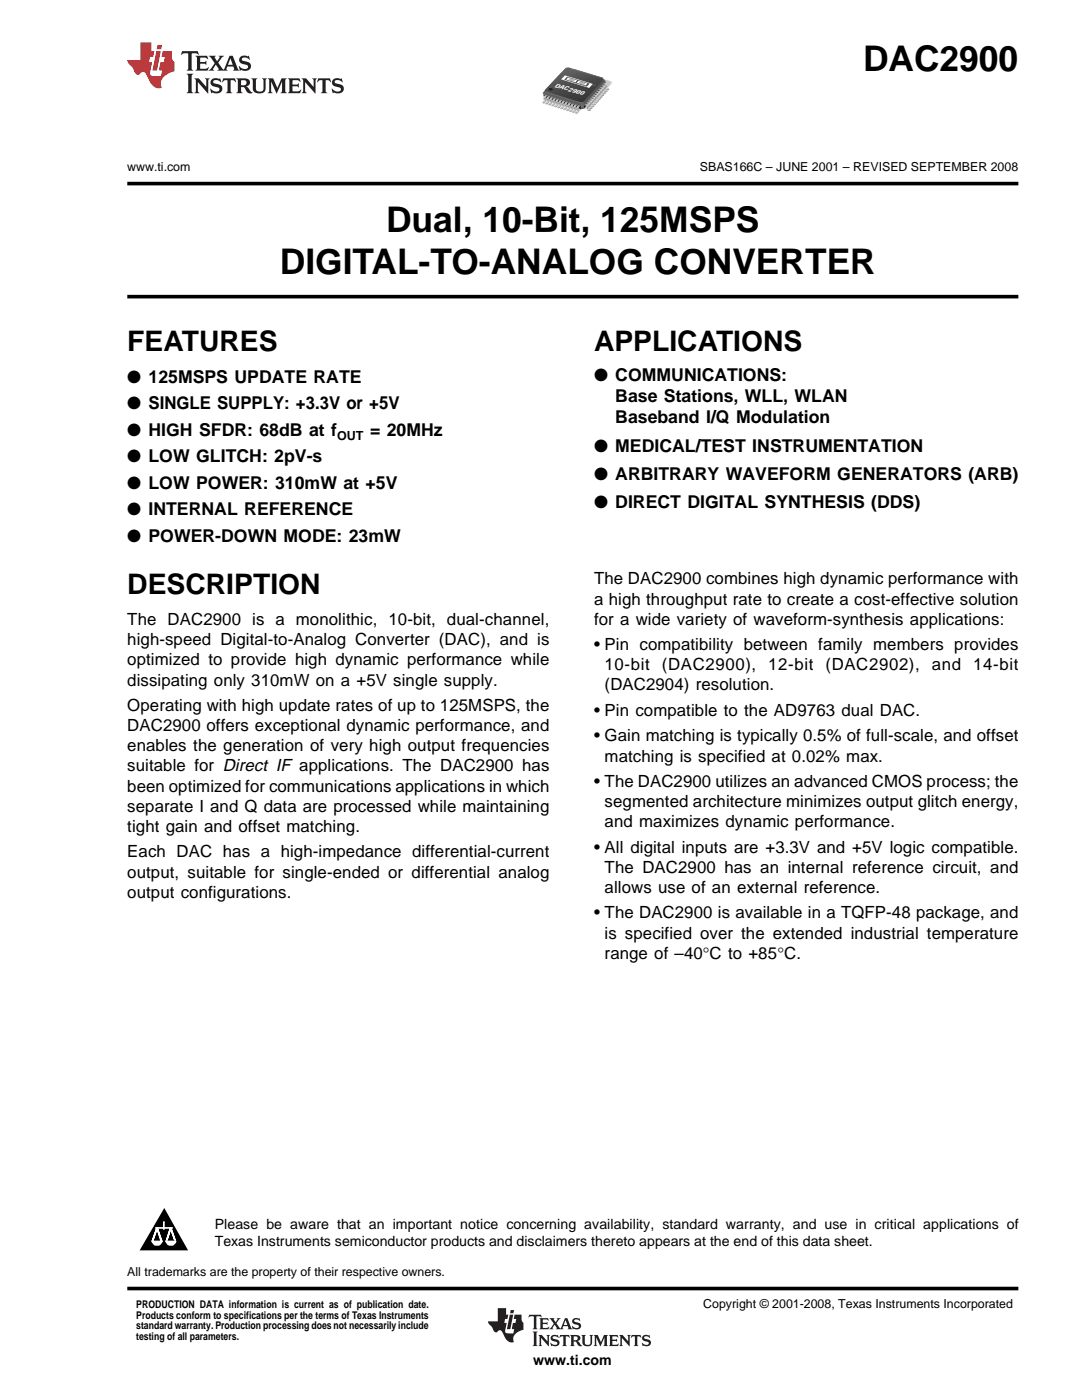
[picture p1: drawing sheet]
<svg xmlns="http://www.w3.org/2000/svg" width="216mm" height="279mm" viewBox="0 0 216 279" stroke-linecap="round" stroke-linejoin="round" font-family="sans-serif">
<defs><g id="words">
<g font-size="7.1">
<text x="172.2" y="14.1">DAC2900</text>
<text x="77" y="46.3">Dual, 10-Bit, 125MSPS</text>
<text x="55.9" y="54.8">DIGITAL-TO-ANALOG CONVERTER</text>
</g>
<g font-size="5.6">
<text x="25.4" y="70">FEATURES</text>
<text x="118.5" y="70">APPLICATIONS</text>
<text x="25.4" y="118.5">DESCRIPTION</text>
</g>
<g font-size="3.5">
<text x="25.4" y="76.4">● 125MSPS UPDATE RATE</text>
<text x="118.5" y="76">● COMMUNICATIONS:</text>
<text x="25.4" y="81.7">● SINGLE SUPPLY: +3.3V or +5V</text>
<text x="122.8" y="80.3">Base Stations, WLL, WLAN</text>
<text x="25.4" y="87">● HIGH SFDR: 68dB at f</text>
<text x="73.8" y="87">= 20MHz</text>
<text x="122.8" y="84.5">Baseband I/Q Modulation</text>
<text x="25.4" y="92.2">● LOW GLITCH: 2pV-s</text>
<text x="118.5" y="90.1">● MEDICAL/TEST INSTRUMENTATION</text>
<text x="118.5" y="95.8">● ARBITRARY WAVEFORM GENERATORS (ARB)</text>
<text x="25.4" y="97.5">● LOW POWER: 310mW at +5V</text>
<text x="118.5" y="101.4">● DIRECT DIGITAL SYNTHESIS (DDS)</text>
<text x="25.4" y="102.8">● INTERNAL REFERENCE</text>
<text x="25.4" y="108.1">● POWER-DOWN MODE: 23mW</text>
</g>
<g font-size="3.4">
<text x="118.5" y="116.6">The DAC2900 combines high dynamic performance with</text>
<text x="25.4" y="124.8">The DAC2900 is a monolithic, 10-bit, dual-channel,</text>
<text x="118.5" y="120.7">a high throughput rate to create a cost-effective solution</text>
<text x="118.5" y="124.7">for a wide variety of waveform-synthesis applications:</text>
<text x="25.4" y="128.8">high-speed Digital-to-Analog Converter (DAC), and is</text>
<text x="118.5" y="129.8">• Pin compatibility between family members provides</text>
<text x="25.4" y="132.8">optimized to provide high dynamic performance while</text>
<text x="25.4" y="136.8">dissipating only 310mW on a +5V single supply.</text>
<text x="120.7" y="133.8">10-bit</text>
<text x="120.7" y="137.8">(DAC2904) resolution.</text>
<text x="132.1" y="133.8">(DAC2900),</text>
<text x="153.3" y="133.8">12-bit</text>
<text x="164.7" y="133.8">(DAC2902),</text>
<text x="186" y="133.8">and</text>
<text x="194.2" y="133.8">14-bit</text>
<text x="25.4" y="141.9">Operating with high update rates of up to 125MSPS, the</text>
<text x="118.5" y="142.9">• Pin compatible to the AD9763 dual DAC.</text>
<text x="25.4" y="145.9">DAC2900 offers exceptional dynamic performance, and</text>
<text x="25.4" y="149.9">enables the generation of very high output frequencies</text>
<text x="118.5" y="148">• Gain matching is typically 0.5% of full-scale, and offset</text>
<text x="25.4" y="154">suitable for Direct IF applications. The DAC2900 has</text>
<text x="120.7" y="152">matching is specified at 0.02% max.</text>
<text x="25.4" y="158">been optimized for communications applications in which</text>
<text x="118.5" y="157.1">• The DAC2900 utilizes an advanced CMOS process; the</text>
<text x="120.7" y="161.1">segmented architecture minimizes output glitch energy,</text>
<text x="25.4" y="162">separate I and Q data are processed while maintaining</text>
<text x="25.4" y="166">tight gain and offset matching.</text>
<text x="120.7" y="165.1">and maximizes dynamic performance.</text>
<text x="25.4" y="171.1">Each DAC has a high-impedance differential-current</text>
<text x="118.5" y="170.2">• All digital inputs are +3.3V and +5V logic compatible.</text>
<text x="25.4" y="175.1">output, suitable for single-ended or differential analog</text>
<text x="25.4" y="179.2">output configurations.</text>
<text x="120.7" y="174.2">The DAC2900 has an internal reference circuit, and</text>
<text x="120.7" y="178.2">allows use of an external reference.</text>
<text x="118.5" y="183.3">• The DAC2900 is available in a TQFP-48 package, and</text>
<text x="120.7" y="187.3">is specified over the extended industrial temperature</text>
<text x="120.7" y="191.3">range of –40°C to +85°C.</text>
</g>
<g font-size="2.8">
<text x="42.8" y="245.3">Please be aware that an important notice concerning availability, standard warranty, and use in critical applications of</text>
<text x="42.8" y="248.7">Texas Instruments semiconductor products and disclaimers thereto appears at the end of this data sheet.</text>
<text x="106.4" y="272.4">www.ti.com</text>
</g>
<g font-size="2.5">
<text x="25.4" y="34.2">www.ti.com</text>
<text x="139.7" y="34.2">SBAS166C – JUNE 2001 – REVISED SEPTEMBER 2008</text>
<text x="67.3" y="87.8">OUT</text>
<text x="25.4" y="254.7">All trademarks are the property of their respective owners.</text>
<text x="140.3" y="261.1">Copyright © 2001-2008, Texas Instruments Incorporated</text>
</g>
<g font-size="2.1">
<text x="27.2" y="261.1">PRODUCTION DATA information is current as of publication date.</text>
<text x="27.2" y="263.2">Products conform to specifications per the terms of Texas Instruments</text>
<text x="27.2" y="265.3">standard warranty. Production processing does not necessarily include</text>
<text x="27.2" y="267.4">testing of all parameters.</text>
</g>
<text font-size="1.2" fill="#fff" x="110.6" y="17.3" transform="rotate(17 110.6 17.3)">D A C 2900</text>
</g></defs>
<path d="M113.7 13.9l.5-.1 7.9 2.4 .2 .3-4.7 5.2h-1.5l-.8 .9-.4-.1 .8-.9h-.2l-.8 .8-.4-.1 .8-.9h-.2l-.8 .8-.4-.1 .8-.9h-.2l-.8 .8-.3-.1 .7-.8-.2-.1-.8 .8-.3-.1 .7-.8-.2-.1-.8 .8-.3-.1 .7-.8-.2-.1-.8 .9-.3-.1 .7-.9-.2-.1-.8 .9-.3-.1 .7-.9-.2-.1-.8 .9-.3-.1 .7-.9h-.2l-.8 .8-.3-.1 .7-.9h-.2l-.8 .8-.3-.1 .7-.8-.2-.1-.8 .8-.3-.1 .7-.8-.3-.4z" fill="#f2f3f4"/>
<path d="M113.7 14l.5-.1 7.8 2.3 .2 .3-4.6 5.2h-1.5l-.9 .9-.2-.1 .7-.9-.2-.1-.8 .9-.3-.1 .7-.9-.2-.1-.8 .9-.3-.1 .7-.9h-.2l-.8 .8-.3-.1 .7-.9h-.2l-.8 .8-.3-.1 .7-.8-.2-.1-.8 .8-.3-.1 .7-.8-.2-.1-.8 .9-.3-.1 .8-.9-.3-.1-.8 .9-.3-.1 .8-.9-.3-.1-.8 .9-.3-.1 .8-.9-.3-.1-.8 .9-.3-.1 .8-.9h-.3l-.8 .8-.3-.1 .8-.9h-.3l-.8 .8-.3-.1 .8-.8-.3-.4z" fill="#e9eaeb"/>
<path d="M113.7 14l.5-.1 7.8 2.3 .1 .4-4 4.5a1.57 1.57 0 0 1-1.7 .7l-.3-.1-.9 .9-.2-.1 .8-.9-.3-.1-.9 .9-.2-.1 .8-.9-.3-.1-.8 .9-.3-.1 .8-.9-.3-.1-.8 .9-.3-.1 .8-.9-.3-.1-.8 .9-.3-.1 .8-.9h-.3l-.8 .8-.3-.1 .8-.8-.3-.1-.8 .8h-.3l.8-.9-.3-.1-.8 .8h-.3l.8-.9-.3-.1-.8 .9-.3-.1 .8-.9-.3-.1-.8 .9-.3-.1 .8-.9-.3-.1-.8 .9-.3-.1 .8-.9-.3-.1-.8 .9-.3-.1 .8-.9-.3-.3z" fill="#e1e2e4"/>
<path d="M113.7 14l.5-.1 7.7 2.4 .1 .3-3.9 4.4a1.51 1.51 0 0 1-1.7 .7h-.3l-.9 .8h-.2l.8-.9-.3-.1-.9 .9-.2-.1 .8-.9-.3-.1-.9 .9-.2-.1 .8-.9-.3-.1-.8 .9-.3-.1 .8-.9-.3-.1-.8 .9-.3-.1 .8-.9-.3-.1-.8 .9-.3-.1 .8-.9-.3-.1-.8 .9h-.3l.8-.9-.3-.1-.8 .8h-.3l.8-.9-.3-.1-.8 .8h-.3l.8-.9-.3-.1-.8 .9-.2-.1 .7-.9-.3-.1-.8 .9-.2-.1 .7-.9-.3-.1-.8 .9-.2-.1 .7-.9-.3-.4z" fill="#dcdddf"/>
<path d="M113.7 14.1l.5-.1 7.6 2.3 .2 .3-4 4.4a1.45 1.45 0 0 1-1.6 .7l-.3-.1-.9 .9h-.2l.8-.9-.3-.1-.9 .8h-.2l.8-.9-.3-.1-.9 .8h-.2l.8-.9-.3-.1-.9 .9-.2-.1 .8-.9-.3-.1-.9 .9-.2-.1 .8-.9-.3-.1-.8 .9-.2-.1 .7-.9-.3-.1-.8 .9-.2-.1 .8-.9-.4-.1-.8 .9h-.2l.8-.9-.4-.2-.8 .9h-.2l.8-.9-.4-.1-.8 .9-.2-.1 .8-.9-.4-.1-.8 .9-.2-.1 .8-.9-.4-.1-.8 .9-.2-.1 .8-.9-.3-.4z" fill="#d4d5d7"/>
<path d="M113.7 14.1l.5-.1 7.5 2.3 .2 .3-3.9 4.4a1.39 1.39 0 0 1-1.6 .7l-.3-.1-.9 .9h-.1l.7-.9-.3-.2-.9 .9h-.1l.7-.9-.3-.2-.9 .9h-.1l.7-.9-.3-.1-.9 .9-.1-.1 .8-.9-.4-.1-.9 .9-.1-.1 .8-.9-.4-.1-.9 .9-.1-.1 .8-.9-.4-.1-.8 .9-.2-.1 .8-.9-.4-.1-.8 .9h-.2l.8-1-.4-.1-.8 .9h-.2l.8-1-.4-.1-.8 .9h-.2l.8-.9-.4-.2-.8 .9h-.2l.8-.9-.4-.1-.8 .9-.2-.1 .8-.9-.3-.4z" fill="#cdced0"/>
<path d="M113.7 14.1l.5-.1 7.4 2.3 .2 .3-4.5 5h-1.2l-.9 .9h-.1l.8-1-.4-.1-.9 .9h-.1l.8-.9-.4-.2-.9 .9h-.1l.8-.9-.4-.2-.9 .9h-.1l.8-.9-.4-.2-.9 1-.1-.1 .8-.9-.4-.1-.9 .9-.1-.1 .8-.9-.4-.1-.9 .9-.1-.1 .8-.9-.4-.1-.9 .9-.1-.1 .8-.9-.4-.1-.8 .9h-.2l.8-1-.4-.1-.8 .9h-.2l.8-1-.4-.1-.8 .9h-.2l.8-.9-.4-.2-.8 .9h-.2l.8-.9-.2-.4z" fill="#c7c8ca"/>
<path d="M112.7 13.8l.6-.1 7.4 2.2 .2 .4-4.4 4.8-.5 .1-7.6-2.3-.1-.4z" fill="#6f7076"/>
<g fill="#5d5d63">
<path d="M108.8 17.9l.1 .3-.3 .6-.1-.3z"/>
<path d="M108.9 18.2l7 2.2v.7l-7.3-2.3z"/>
</g>
<path d="M115.9 20.4l.5-.1 .1 .7-.6 .1z" fill="#66676c"/>
<path d="M120.4 15.8l.3 .5-4.2 4.7-.1-.7z" fill="#555558"/>
<path d="M120.9 16.3l-.2 .7-4.2 4.7v-.6z" fill="#231f20"/>
<path d="M116 21.2l.5-.1v.6l-.6 .1z" fill="#5d5d63"/>
<path d="M108.4 18.9l7.6 2.3-.1 .6-7.3-2.3z" fill="#231f20"/>
<path d="M108.3 18.5l.3 1z" fill="#5d5d63"/>
<path d="M108.8 19.3l.3-.2-.2 .4v.8l-.4 .4z" fill="#7b7b86"/>
<path d="M108.2 20.5l.3 .2z" fill="#b6c5d0"/>
<path d="M108.2 20.4l.4 .2z" fill="#9799a2"/>
<path d="M108.3 20.4l.3 .1z" fill="#999ba4"/>
<path d="M108.3 20.4l.3 .1z" fill="#9ea1ab"/>
<path d="M108.3 20.4l.3 .1z" fill="#a6a9b3"/>
<path d="M108.3 20.4l.4 .1z" fill="#a6abb5"/>
<path d="M108.3 20.4h.4z" fill="#acafb9"/>
<path d="M108.4 20.3l.3 .1z" fill="#b2b7c2"/>
<path d="M108.4 20.3l.3 .1z" fill="#b3b9c4"/>
<path d="M108.4 20.2l.3 .2z" fill="#b6bec9"/>
<path d="M108.4 20.2l.4 .1z" fill="#bec5d1"/>
<path d="M108.5 20.2l.3 .1z" fill="#c0c7d3"/>
<path d="M108.5 20.2l.3 .1z" fill="#c3cbd8"/>
<path d="M108.5 20.1l.3 .2z" fill="#c8d2e0"/>
<path d="M108.5 20.1l.3 .2z" fill="#cad3e0"/>
<path d="M108.5 20.1l.3 .2z" fill="#d4dde7"/>
<path d="M108.5 20l.3 .2z" fill="#dfe4ec"/>
<path d="M108.5 20l.3 .2z" fill="#e3e9f0"/>
<path d="M108.5 20l.3 .2z" fill="#dce1e7"/>
<path d="M108.5 19.9l.3 .2z" fill="#d3d8df"/>
<path d="M108.5 19.9l.3 .2z" fill="#cfd4db"/>
<path d="M108.5 19.9l.3 .2z" fill="#c8ced4"/>
<path d="M108.5 19.8l.3 .2z" fill="#bfc3ca"/>
<path d="M108.5 19.8l.3 .2z" fill="#bbbfc6"/>
<path d="M108.5 19.8l.3 .2z" fill="#b3b7bf"/>
<path d="M108.5 19.7l.3 .2z" fill="#acafb6"/>
<path d="M108.5 19.7l.3 .2z" fill="#a7aab2"/>
<path d="M108.5 19.7l.3 .2z" fill="#9fa2aa"/>
<path d="M108.5 19.6l.3 .2z" fill="#9699a1"/>
<path d="M108.5 19.6l.3 .2z" fill="#95979e"/>
<path d="M108.5 19.6l.3 .2z" fill="#8a8b93"/>
<path d="M108.5 19.5l.3 .2z" fill="#93949c"/>
<path d="M108.5 19.5l.3 .2z" fill="#9698a0"/>
<path d="M108.5 19.5l.3 .2z" fill="#9fa0a9"/>
<path d="M108.5 19.4l.3 .2z" fill="#a9acb3"/>
<path d="M108.5 19.4l.3 .2z" fill="#adb0b7"/>
<path d="M108.5 19.4l.3 .2z" fill="#b7bac2"/>
<path d="M108.5 19.4l.3 .1z" fill="#c1c4cc"/>
<path d="M108.5 19.3l.3 .2z" fill="#c6c9d1"/>
<path d="M108.5 19.3l.3 .2z" fill="#cfd2d9"/>
<path d="M108.5 19.3l.4 .1z" fill="#d9dce3"/>
<path d="M108.6 19.2l.3 .2z" fill="#dfe1e8"/>
<path d="M108.6 19.2l.3 .1z" fill="#dfe7ee"/>
<path d="M108.6 19.2l.3 .1z" fill="#d4e0e9"/>
<path d="M108.6 19.2l.3 .1z" fill="#cfdce6"/>
<path d="M108.7 19.1l.3 .2z" fill="#c6d6e2"/>
<path d="M108.7 19.1l.3 .1z" fill="#bfceda"/>
<path d="M108.7 19.1l.3 .1z" fill="#c0cdd8"/>
<path d="M108.7 19.1l.3 .1z" fill="#b8c6d0"/>
<path d="M108.7 19l.4 .2z" fill="#b4bfc9"/>
<path d="M108.8 19l.3 .1z" fill="#b1bbc5"/>
<path d="M108.8 19l.3 .1z" fill="#acb4bd"/>
<path d="M108.8 19l.3 .1z" fill="#a5aeb8"/>
<path d="M108.8 19l.3 .1z" fill="#a4abb4"/>
<path d="M108.8 19l.3 .1z" fill="#9fa5ae"/>
<path d="M109.4 19.5l.3-.2-.2 .4v.8l-.4 .4z" fill="#7b7b86"/>
<path d="M108.8 20.7l.3 .2z" fill="#b6c5d0"/>
<path d="M108.8 20.6l.4 .2z" fill="#9799a2"/>
<path d="M108.9 20.6l.3 .1z" fill="#999ba4"/>
<path d="M108.9 20.6l.3 .1z" fill="#9ea1ab"/>
<path d="M108.9 20.6l.3 .1z" fill="#a6a9b3"/>
<path d="M108.9 20.6l.3 .1z" fill="#a6abb5"/>
<path d="M108.9 20.6h.4z" fill="#acafb9"/>
<path d="M109 20.5l.3 .1z" fill="#b2b7c2"/>
<path d="M109 20.5l.3 .1z" fill="#b3b9c4"/>
<path d="M109 20.4l.3 .2z" fill="#b6bec9"/>
<path d="M109 20.4l.4 .1z" fill="#bec5d1"/>
<path d="M109.1 20.4l.3 .1z" fill="#c0c7d3"/>
<path d="M109.1 20.4l.3 .1z" fill="#c3cbd8"/>
<path d="M109.1 20.3l.3 .2z" fill="#c8d2e0"/>
<path d="M109.1 20.3l.3 .2z" fill="#cad3e0"/>
<path d="M109.1 20.3l.3 .2z" fill="#d4dde7"/>
<path d="M109.1 20.2l.3 .2z" fill="#dfe4ec"/>
<path d="M109.1 20.2l.3 .2z" fill="#e3e9f0"/>
<path d="M109.1 20.2l.3 .2z" fill="#dce1e7"/>
<path d="M109.1 20.1l.3 .2z" fill="#d3d8df"/>
<path d="M109.1 20.1l.3 .2z" fill="#cfd4db"/>
<path d="M109.1 20.1l.3 .2z" fill="#c8ced4"/>
<path d="M109.1 20l.3 .2z" fill="#bfc3ca"/>
<path d="M109.1 20l.3 .2z" fill="#bbbfc6"/>
<path d="M109.1 20l.3 .2z" fill="#b3b7bf"/>
<path d="M109.1 19.9l.3 .2z" fill="#acafb6"/>
<path d="M109.1 19.9l.3 .2z" fill="#a7aab2"/>
<path d="M109.1 19.9l.3 .2z" fill="#9fa2aa"/>
<path d="M109.1 19.8l.3 .2z" fill="#9699a1"/>
<path d="M109.1 19.8l.3 .2z" fill="#95979e"/>
<path d="M109.1 19.8l.3 .2z" fill="#8a8b93"/>
<path d="M109.1 19.7l.3 .2z" fill="#93949c"/>
<path d="M109.1 19.7l.3 .2z" fill="#9698a0"/>
<path d="M109.1 19.7l.3 .2z" fill="#9fa0a9"/>
<path d="M109.1 19.6l.3 .2z" fill="#a9acb3"/>
<path d="M109.1 19.6l.3 .2z" fill="#adb0b7"/>
<path d="M109.1 19.6l.3 .2z" fill="#b7bac2"/>
<path d="M109.1 19.5l.3 .2z" fill="#c1c4cc"/>
<path d="M109.1 19.5l.3 .2z" fill="#c6c9d1"/>
<path d="M109.1 19.5l.3 .2z" fill="#cfd2d9"/>
<path d="M109.1 19.5l.4 .1z" fill="#d9dce3"/>
<path d="M109.2 19.4l.3 .2z" fill="#dfe1e8"/>
<path d="M109.2 19.4l.3 .1z" fill="#dfe7ee"/>
<path d="M109.2 19.4l.3 .1z" fill="#d4e0e9"/>
<path d="M109.2 19.4l.3 .1z" fill="#cfdce6"/>
<path d="M109.2 19.3l.4 .2z" fill="#c6d6e2"/>
<path d="M109.3 19.3l.3 .1z" fill="#bfceda"/>
<path d="M109.3 19.3l.3 .1z" fill="#c0cdd8"/>
<path d="M109.3 19.3l.3 .1z" fill="#b8c6d0"/>
<path d="M109.3 19.2l.4 .2z" fill="#b4bfc9"/>
<path d="M109.4 19.2l.3 .1z" fill="#b1bbc5"/>
<path d="M109.4 19.2l.3 .1z" fill="#acb4bd"/>
<path d="M109.4 19.2l.3 .1z" fill="#a5aeb8"/>
<path d="M109.4 19.2l.3 .1z" fill="#a4abb4"/>
<path d="M109.4 19.2l.3 .1z" fill="#9fa5ae"/>
<path d="M110 19.7l.3-.2-.2 .4-.1 .8-.3 .4z" fill="#7b7b86"/>
<path d="M109.4 20.9l.3 .2z" fill="#b6c5d0"/>
<path d="M109.4 20.8l.4 .1z" fill="#9799a2"/>
<path d="M109.5 20.8l.3 .1z" fill="#999ba4"/>
<path d="M109.5 20.8l.3 .1z" fill="#9ea1ab"/>
<path d="M109.5 20.8l.3 .1z" fill="#a6a9b3"/>
<path d="M109.5 20.7l.3 .1z" fill="#a6abb5"/>
<path d="M109.5 20.8h.4z" fill="#acafb9"/>
<path d="M109.6 20.7l.3 .1z" fill="#b2b7c2"/>
<path d="M109.6 20.7l.3 .1z" fill="#b3b9c4"/>
<path d="M109.6 20.6l.3 .2z" fill="#b6bec9"/>
<path d="M109.6 20.6l.4 .1z" fill="#bec5d1"/>
<path d="M109.7 20.6l.3 .1z" fill="#c0c7d3"/>
<path d="M109.7 20.6l.3 .1z" fill="#c3cbd8"/>
<path d="M109.7 20.5l.3 .2z" fill="#c8d2e0"/>
<path d="M109.7 20.5l.3 .2z" fill="#cad3e0"/>
<path d="M109.7 20.5l.3 .1z" fill="#d4dde7"/>
<path d="M109.7 20.4l.3 .2z" fill="#dfe4ec"/>
<path d="M109.7 20.4l.3 .2z" fill="#e3e9f0"/>
<path d="M109.7 20.4l.3 .1z" fill="#dce1e7"/>
<path d="M109.7 20.3l.3 .2z" fill="#d3d8df"/>
<path d="M109.7 20.3l.3 .2z" fill="#cfd4db"/>
<path d="M109.7 20.3l.3 .2z" fill="#c8ced4"/>
<path d="M109.7 20.2l.3 .2z" fill="#bfc3ca"/>
<path d="M109.7 20.2l.3 .2z" fill="#bbbfc6"/>
<path d="M109.7 20.2l.3 .2z" fill="#b3b7bf"/>
<path d="M109.7 20.1l.3 .2z" fill="#acafb6"/>
<path d="M109.7 20.1l.3 .2z" fill="#a7aab2"/>
<path d="M109.7 20.1l.3 .2z" fill="#9fa2aa"/>
<path d="M109.7 20l.3 .2z" fill="#9699a1"/>
<path d="M109.7 20l.3 .2z" fill="#95979e"/>
<path d="M109.7 20l.3 .2z" fill="#8a8b93"/>
<path d="M109.7 19.9l.3 .2z" fill="#93949c"/>
<path d="M109.7 19.9l.3 .2z" fill="#9698a0"/>
<path d="M109.7 19.9l.3 .2z" fill="#9fa0a9"/>
<path d="M109.7 19.8l.3 .2z" fill="#a9acb3"/>
<path d="M109.7 19.8l.3 .2z" fill="#adb0b7"/>
<path d="M109.7 19.8l.3 .2z" fill="#b7bac2"/>
<path d="M109.7 19.7l.3 .2z" fill="#c1c4cc"/>
<path d="M109.7 19.7l.3 .2z" fill="#c6c9d1"/>
<path d="M109.7 19.7l.3 .2z" fill="#cfd2d9"/>
<path d="M109.7 19.7l.4 .1z" fill="#d9dce3"/>
<path d="M109.8 19.6l.3 .1z" fill="#dfe1e8"/>
<path d="M109.8 19.6l.3 .1z" fill="#dfe7ee"/>
<path d="M109.8 19.6l.3 .1z" fill="#d4e0e9"/>
<path d="M109.8 19.6l.3 .1z" fill="#cfdce6"/>
<path d="M109.8 19.5l.4 .2z" fill="#c6d6e2"/>
<path d="M109.9 19.5l.3 .1z" fill="#bfceda"/>
<path d="M109.9 19.5l.3 .1z" fill="#c0cdd8"/>
<path d="M109.9 19.5l.3 .1z" fill="#b8c6d0"/>
<path d="M109.9 19.4l.3 .2z" fill="#b4bfc9"/>
<path d="M110 19.4l.3 .1z" fill="#b1bbc5"/>
<path d="M110 19.4l.3 .1z" fill="#acb4bd"/>
<path d="M110 19.4l.3 .1z" fill="#a5aeb8"/>
<path d="M110 19.4l.3 .1z" fill="#a4abb4"/>
<path d="M110 19.4l.3 .1z" fill="#9fa5ae"/>
<path d="M110.6 19.8l.3-.2-.2 .4-.1 .9-.3 .4z" fill="#7b7b86"/>
<path d="M110 21.1l.3 .2z" fill="#b6c5d0"/>
<path d="M110 21l.3 .1z" fill="#9799a2"/>
<path d="M110.1 21l.3 .1z" fill="#999ba4"/>
<path d="M110.1 21l.3 .1z" fill="#9ea1ab"/>
<path d="M110.1 20.9l.3 .2z" fill="#a6a9b3"/>
<path d="M110.1 21h.3z" fill="#a6abb5"/>
<path d="M110.1 20.9l.4 .1z" fill="#acafb9"/>
<path d="M110.2 20.9l.3 .1z" fill="#b2b7c2"/>
<path d="M110.2 20.8l.3 .2z" fill="#b3b9c4"/>
<path d="M110.2 20.8l.3 .1z" fill="#b6bec9"/>
<path d="M110.2 20.8l.3 .1z" fill="#bec5d1"/>
<path d="M110.2 20.8l.4 .1z" fill="#c0c7d3"/>
<path d="M110.3 20.7l.3 .2z" fill="#c3cbd8"/>
<path d="M110.3 20.7l.3 .2z" fill="#c8d2e0"/>
<path d="M110.3 20.7l.3 .2z" fill="#cad3e0"/>
<path d="M110.3 20.6l.3 .2z" fill="#d4dde7"/>
<path d="M110.3 20.6l.3 .2z" fill="#dfe4ec"/>
<path d="M110.3 20.6l.3 .2z" fill="#e3e9f0"/>
<path d="M110.3 20.5l.3 .2z" fill="#dce1e7"/>
<path d="M110.3 20.5l.3 .2z" fill="#d3d8df"/>
<path d="M110.3 20.5l.3 .2z" fill="#cfd4db"/>
<path d="M110.3 20.4l.3 .2z" fill="#c8ced4"/>
<path d="M110.3 20.4l.3 .2z" fill="#bfc3ca"/>
<path d="M110.3 20.4l.3 .2z" fill="#bbbfc6"/>
<path d="M110.3 20.3l.3 .2z" fill="#b3b7bf"/>
<path d="M110.3 20.3l.3 .2z" fill="#acafb6"/>
<path d="M110.3 20.3l.3 .2z" fill="#a7aab2"/>
<path d="M110.3 20.2l.3 .2z" fill="#9fa2aa"/>
<path d="M110.3 20.2l.3 .2z" fill="#9699a1"/>
<path d="M110.3 20.2l.3 .2z" fill="#95979e"/>
<path d="M110.3 20.1l.3 .2z" fill="#8a8b93"/>
<path d="M110.3 20.1l.3 .2z" fill="#93949c"/>
<path d="M110.3 20.1l.3 .2z" fill="#9698a0"/>
<path d="M110.3 20.1l.3 .1z" fill="#9fa0a9"/>
<path d="M110.3 20l.3 .2z" fill="#a9acb3"/>
<path d="M110.3 20l.3 .2z" fill="#adb0b7"/>
<path d="M110.3 20l.3 .1z" fill="#b7bac2"/>
<path d="M110.3 19.9l.3 .2z" fill="#c1c4cc"/>
<path d="M110.3 19.9l.3 .2z" fill="#c6c9d1"/>
<path d="M110.3 19.9l.3 .1z" fill="#cfd2d9"/>
<path d="M110.3 19.8l.3 .2z" fill="#d9dce3"/>
<path d="M110.4 19.8l.3 .1z" fill="#dfe1e8"/>
<path d="M110.4 19.8l.3 .1z" fill="#dfe7ee"/>
<path d="M110.4 19.8l.3 .1z" fill="#d4e0e9"/>
<path d="M110.4 19.7l.3 .2z" fill="#cfdce6"/>
<path d="M110.4 19.7l.4 .1z" fill="#c6d6e2"/>
<path d="M110.5 19.7l.3 .1z" fill="#bfceda"/>
<path d="M110.5 19.7l.3 .1z" fill="#c0cdd8"/>
<path d="M110.5 19.6l.3 .2z" fill="#b8c6d0"/>
<path d="M110.5 19.6l.3 .1z" fill="#b4bfc9"/>
<path d="M110.6 19.6l.3 .1z" fill="#b1bbc5"/>
<path d="M110.6 19.6l.3 .1z" fill="#acb4bd"/>
<path d="M110.6 19.5l.3 .2z" fill="#a5aeb8"/>
<path d="M110.6 19.5l.3 .1z" fill="#a4abb4"/>
<path d="M110.6 19.5l.3 .1z" fill="#9fa5ae"/>
<path d="M111.2 20l.3-.2-.2 .4-.1 .9-.3 .4z" fill="#7b7b86"/>
<path d="M110.6 21.2l.3 .2z" fill="#b6c5d0"/>
<path d="M110.6 21.2l.3 .1z" fill="#9799a2"/>
<path d="M110.7 21.2l.3 .1z" fill="#999ba4"/>
<path d="M110.7 21.2l.3 .1z" fill="#9ea1ab"/>
<path d="M110.7 21.1l.3 .1z" fill="#a6a9b3"/>
<path d="M110.7 21.2h.3z" fill="#a6abb5"/>
<path d="M110.7 21.1l.4 .1z" fill="#acafb9"/>
<path d="M110.8 21.1l.3 .1z" fill="#b2b7c2"/>
<path d="M110.8 21l.3 .2z" fill="#b3b9c4"/>
<path d="M110.8 21l.3 .1z" fill="#b6bec9"/>
<path d="M110.8 21l.3 .1z" fill="#bec5d1"/>
<path d="M110.8 21l.4 .1z" fill="#c0c7d3"/>
<path d="M110.9 20.9l.3 .1z" fill="#c3cbd8"/>
<path d="M110.9 20.9l.3 .2z" fill="#c8d2e0"/>
<path d="M110.9 20.9l.3 .1z" fill="#cad3e0"/>
<path d="M110.9 20.8l.3 .2z" fill="#d4dde7"/>
<path d="M110.9 20.8l.3 .2z" fill="#dfe4ec"/>
<path d="M110.9 20.8l.3 .2z" fill="#e3e9f0"/>
<path d="M110.9 20.7l.3 .2z" fill="#dce1e7"/>
<path d="M110.9 20.7l.3 .2z" fill="#d3d8df"/>
<path d="M110.9 20.7l.3 .2z" fill="#cfd4db"/>
<path d="M110.9 20.6l.3 .2z" fill="#c8ced4"/>
<path d="M110.9 20.6l.3 .2z" fill="#bfc3ca"/>
<path d="M110.9 20.6l.3 .2z" fill="#bbbfc6"/>
<path d="M110.9 20.5l.3 .2z" fill="#b3b7bf"/>
<path d="M110.9 20.5l.3 .2z" fill="#acafb6"/>
<path d="M110.9 20.5l.3 .2z" fill="#a7aab2"/>
<path d="M110.9 20.4l.3 .2z" fill="#9fa2aa"/>
<path d="M110.9 20.4l.3 .2z" fill="#9699a1"/>
<path d="M110.9 20.4l.3 .2z" fill="#95979e"/>
<path d="M110.9 20.3l.3 .2z" fill="#8a8b93"/>
<path d="M110.9 20.3l.3 .2z" fill="#93949c"/>
<path d="M110.9 20.3l.3 .2z" fill="#9698a0"/>
<path d="M110.9 20.2l.3 .2z" fill="#9fa0a9"/>
<path d="M110.9 20.2l.3 .2z" fill="#a9acb3"/>
<path d="M110.9 20.2l.3 .2z" fill="#adb0b7"/>
<path d="M110.9 20.1l.3 .2z" fill="#b7bac2"/>
<path d="M110.9 20.1l.3 .2z" fill="#c1c4cc"/>
<path d="M110.9 20.1l.3 .2z" fill="#c6c9d1"/>
<path d="M110.9 20.1l.3 .1z" fill="#cfd2d9"/>
<path d="M110.9 20l.3 .2z" fill="#d9dce3"/>
<path d="M110.9 20l.4 .1z" fill="#dfe1e8"/>
<path d="M111 20l.3 .1z" fill="#dfe7ee"/>
<path d="M111 20l.3 .1z" fill="#d4e0e9"/>
<path d="M111 19.9l.3 .2z" fill="#cfdce6"/>
<path d="M111 19.9l.3 .1z" fill="#c6d6e2"/>
<path d="M111.1 19.9l.3 .1z" fill="#bfceda"/>
<path d="M111.1 19.9l.3 .1z" fill="#c0cdd8"/>
<path d="M111.1 19.8l.3 .2z" fill="#b8c6d0"/>
<path d="M111.1 19.8l.3 .1z" fill="#b4bfc9"/>
<path d="M111.1 19.8l.4 .1z" fill="#b1bbc5"/>
<path d="M111.2 19.8l.3 .1z" fill="#acb4bd"/>
<path d="M111.2 19.7l.3 .2z" fill="#a5aeb8"/>
<path d="M111.2 19.7l.3 .1z" fill="#a4abb4"/>
<path d="M111.2 19.7l.3 .1z" fill="#9fa5ae"/>
<path d="M111.8 20.2l.3-.2-.2 .4-.1 .8-.3 .4z" fill="#7b7b86"/>
<path d="M111.2 21.4l.3 .2z" fill="#b6c5d0"/>
<path d="M111.2 21.4l.3 .1z" fill="#9799a2"/>
<path d="M111.2 21.4l.4 .1z" fill="#999ba4"/>
<path d="M111.3 21.3l.3 .2z" fill="#9ea1ab"/>
<path d="M111.3 21.3l.3 .1z" fill="#a6a9b3"/>
<path d="M111.3 21.3l.3 .1z" fill="#a6abb5"/>
<path d="M111.3 21.3l.3 .1z" fill="#acafb9"/>
<path d="M111.4 21.2l.3 .2z" fill="#b2b7c2"/>
<path d="M111.4 21.2l.3 .1z" fill="#b3b9c4"/>
<path d="M111.4 21.2l.3 .1z" fill="#b6bec9"/>
<path d="M111.4 21.2l.3 .1z" fill="#bec5d1"/>
<path d="M111.4 21.1l.4 .2z" fill="#c0c7d3"/>
<path d="M111.4 21.1l.4 .1z" fill="#c3cbd8"/>
<path d="M111.5 21.1l.3 .2z" fill="#c8d2e0"/>
<path d="M111.5 21l.3 .2z" fill="#cad3e0"/>
<path d="M111.5 21l.3 .2z" fill="#d4dde7"/>
<path d="M111.5 21l.3 .2z" fill="#dfe4ec"/>
<path d="M111.5 21l.3 .1z" fill="#e3e9f0"/>
<path d="M111.5 20.9l.3 .2z" fill="#dce1e7"/>
<path d="M111.5 20.9l.3 .2z" fill="#d3d8df"/>
<path d="M111.5 20.9l.3 .1z" fill="#cfd4db"/>
<path d="M111.5 20.8l.3 .2z" fill="#c8ced4"/>
<path d="M111.5 20.8l.3 .2z" fill="#bfc3ca"/>
<path d="M111.5 20.8l.3 .1z" fill="#bbbfc6"/>
<path d="M111.5 20.7l.3 .2z" fill="#b3b7bf"/>
<path d="M111.5 20.7l.3 .2z" fill="#acafb6"/>
<path d="M111.5 20.7l.3 .1z" fill="#a7aab2"/>
<path d="M111.5 20.6l.3 .2z" fill="#9fa2aa"/>
<path d="M111.5 20.6l.3 .2z" fill="#9699a1"/>
<path d="M111.5 20.6l.3 .1z" fill="#95979e"/>
<path d="M111.5 20.5l.3 .2z" fill="#8a8b93"/>
<path d="M111.5 20.5l.3 .2z" fill="#93949c"/>
<path d="M111.5 20.5l.3 .1z" fill="#9698a0"/>
<path d="M111.5 20.4l.3 .2z" fill="#9fa0a9"/>
<path d="M111.5 20.4l.3 .2z" fill="#a9acb3"/>
<path d="M111.5 20.4l.3 .1z" fill="#adb0b7"/>
<path d="M111.5 20.3l.3 .2z" fill="#b7bac2"/>
<path d="M111.5 20.3l.3 .2z" fill="#c1c4cc"/>
<path d="M111.5 20.3l.3 .2z" fill="#c6c9d1"/>
<path d="M111.5 20.2l.3 .2z" fill="#cfd2d9"/>
<path d="M111.5 20.2l.3 .1z" fill="#d9dce3"/>
<path d="M111.5 20.2l.4 .1z" fill="#dfe1e8"/>
<path d="M111.6 20.2l.3 .1z" fill="#dfe7ee"/>
<path d="M111.6 20.1l.3 .2z" fill="#d4e0e9"/>
<path d="M111.6 20.1l.3 .1z" fill="#cfdce6"/>
<path d="M111.6 20.1l.3 .1z" fill="#c6d6e2"/>
<path d="M111.7 20.1l.3 .1z" fill="#bfceda"/>
<path d="M111.7 20l.3 .2z" fill="#c0cdd8"/>
<path d="M111.7 20l.3 .1z" fill="#b8c6d0"/>
<path d="M111.7 20l.3 .1z" fill="#b4bfc9"/>
<path d="M111.7 20l.4 .1z" fill="#b1bbc5"/>
<path d="M111.8 19.9l.3 .2z" fill="#acb4bd"/>
<path d="M111.8 19.9l.3 .1z" fill="#a5aeb8"/>
<path d="M111.8 19.9l.3 .1z" fill="#a4abb4"/>
<path d="M111.8 19.9l.3 .1z" fill="#9fa5ae"/>
<path d="M112.4 20.4l.3-.2-.2 .4-.1 .8-.3 .4z" fill="#7b7b86"/>
<path d="M111.8 21.6l.3 .2z" fill="#b6c5d0"/>
<path d="M111.8 21.6l.3 .1z" fill="#9799a2"/>
<path d="M111.8 21.5l.4 .2z" fill="#999ba4"/>
<path d="M111.9 21.5l.3 .1z" fill="#9ea1ab"/>
<path d="M111.9 21.5l.3 .1z" fill="#a6a9b3"/>
<path d="M111.9 21.5l.3 .1z" fill="#a6abb5"/>
<path d="M111.9 21.5l.3 .1z" fill="#acafb9"/>
<path d="M112 21.4l.3 .1z" fill="#b2b7c2"/>
<path d="M112 21.4l.3 .1z" fill="#b3b9c4"/>
<path d="M112 21.4l.3 .1z" fill="#b6bec9"/>
<path d="M112 21.3l.3 .2z" fill="#bec5d1"/>
<path d="M112 21.3l.3 .1z" fill="#c0c7d3"/>
<path d="M112 21.3l.4 .1z" fill="#c3cbd8"/>
<path d="M112.1 21.3l.2 .1z" fill="#c8d2e0"/>
<path d="M112.1 21.2l.3 .2z" fill="#cad3e0"/>
<path d="M112.1 21.2l.3 .2z" fill="#d4dde7"/>
<path d="M112.1 21.2l.3 .2z" fill="#dfe4ec"/>
<path d="M112.1 21.1l.3 .2z" fill="#e3e9f0"/>
<path d="M112.1 21.1l.3 .2z" fill="#dce1e7"/>
<path d="M112.1 21.1l.3 .2z" fill="#d3d8df"/>
<path d="M112.1 21l.3 .2z" fill="#cfd4db"/>
<path d="M112.1 21l.3 .2z" fill="#c8ced4"/>
<path d="M112.1 21l.3 .2z" fill="#bfc3ca"/>
<path d="M112.1 20.9l.3 .2z" fill="#bbbfc6"/>
<path d="M112.1 20.9l.3 .2z" fill="#b3b7bf"/>
<path d="M112.1 20.9l.3 .2z" fill="#acafb6"/>
<path d="M112.1 20.8l.3 .2z" fill="#a7aab2"/>
<path d="M112.1 20.8l.3 .2z" fill="#9fa2aa"/>
<path d="M112.1 20.8l.3 .2z" fill="#9699a1"/>
<path d="M112.1 20.7l.3 .2z" fill="#95979e"/>
<path d="M112.1 20.7l.3 .2z" fill="#8a8b93"/>
<path d="M112.1 20.7l.3 .2z" fill="#93949c"/>
<path d="M112.1 20.6l.3 .2z" fill="#9698a0"/>
<path d="M112.1 20.6l.3 .2z" fill="#9fa0a9"/>
<path d="M112.1 20.6l.3 .2z" fill="#a9acb3"/>
<path d="M112.1 20.5l.3 .2z" fill="#adb0b7"/>
<path d="M112.1 20.5l.3 .2z" fill="#b7bac2"/>
<path d="M112.1 20.5l.3 .2z" fill="#c1c4cc"/>
<path d="M112.1 20.5l.3 .1z" fill="#c6c9d1"/>
<path d="M112.1 20.4l.3 .2z" fill="#cfd2d9"/>
<path d="M112.1 20.4l.3 .1z" fill="#d9dce3"/>
<path d="M112.1 20.4l.4 .1z" fill="#dfe1e8"/>
<path d="M112.2 20.3l.3 .2z" fill="#dfe7ee"/>
<path d="M112.2 20.3l.3 .1z" fill="#d4e0e9"/>
<path d="M112.2 20.3l.3 .1z" fill="#cfdce6"/>
<path d="M112.2 20.3l.3 .1z" fill="#c6d6e2"/>
<path d="M112.2 20.3l.4 .1z" fill="#bfceda"/>
<path d="M112.3 20.2l.3 .1z" fill="#c0cdd8"/>
<path d="M112.3 20.2l.3 .1z" fill="#b8c6d0"/>
<path d="M112.3 20.2l.3 .1z" fill="#b4bfc9"/>
<path d="M112.3 20.2l.4 .1z" fill="#b1bbc5"/>
<path d="M112.4 20.1l.3 .1z" fill="#acb4bd"/>
<path d="M112.4 20.1l.3 .1z" fill="#a5aeb8"/>
<path d="M112.4 20.1l.3 .1z" fill="#a4abb4"/>
<path d="M112.4 20.1l.3 .1z" fill="#9fa5ae"/>
<path d="M113 20.6l.3-.2-.3 .4v.8l-.3 .4z" fill="#7b7b86"/>
<path d="M112.4 21.8l.3 .2z" fill="#b6c5d0"/>
<path d="M112.4 21.8l.3 .1z" fill="#9799a2"/>
<path d="M112.4 21.7l.3 .2z" fill="#999ba4"/>
<path d="M112.5 21.7l.3 .1z" fill="#9ea1ab"/>
<path d="M112.5 21.7l.3 .1z" fill="#a6a9b3"/>
<path d="M112.5 21.7l.3 .1z" fill="#a6abb5"/>
<path d="M112.5 21.7l.3 .1z" fill="#acafb9"/>
<path d="M112.5 21.6l.4 .1z" fill="#b2b7c2"/>
<path d="M112.6 21.6l.3 .1z" fill="#b3b9c4"/>
<path d="M112.6 21.6l.3 .1z" fill="#b6bec9"/>
<path d="M112.6 21.5l.3 .2z" fill="#bec5d1"/>
<path d="M112.6 21.5l.3 .1z" fill="#c0c7d3"/>
<path d="M112.6 21.5l.4 .1z" fill="#c3cbd8"/>
<path d="M112.7 21.4l.2 .2z" fill="#c8d2e0"/>
<path d="M112.7 21.4l.3 .2z" fill="#cad3e0"/>
<path d="M112.7 21.4l.3 .2z" fill="#d4dde7"/>
<path d="M112.7 21.4l.3 .1z" fill="#dfe4ec"/>
<path d="M112.7 21.3l.3 .2z" fill="#e3e9f0"/>
<path d="M112.7 21.3l.3 .2z" fill="#dce1e7"/>
<path d="M112.7 21.3l.3 .1z" fill="#d3d8df"/>
<path d="M112.7 21.2l.3 .2z" fill="#cfd4db"/>
<path d="M112.7 21.2l.3 .2z" fill="#c8ced4"/>
<path d="M112.7 21.2l.3 .1z" fill="#bfc3ca"/>
<path d="M112.7 21.1l.3 .2z" fill="#bbbfc6"/>
<path d="M112.7 21.1l.3 .2z" fill="#b3b7bf"/>
<path d="M112.7 21.1l.3 .1z" fill="#acafb6"/>
<path d="M112.7 21l.3 .2z" fill="#a7aab2"/>
<path d="M112.7 21l.3 .2z" fill="#9fa2aa"/>
<path d="M112.7 21l.3 .1z" fill="#9699a1"/>
<path d="M112.7 20.9l.3 .2z" fill="#95979e"/>
<path d="M112.7 20.9l.3 .2z" fill="#8a8b93"/>
<path d="M112.7 20.9l.3 .1z" fill="#93949c"/>
<path d="M112.7 20.8l.3 .2z" fill="#9698a0"/>
<path d="M112.7 20.8l.3 .2z" fill="#9fa0a9"/>
<path d="M112.7 20.8l.3 .1z" fill="#a9acb3"/>
<path d="M112.7 20.7l.3 .2z" fill="#adb0b7"/>
<path d="M112.7 20.7l.3 .2z" fill="#b7bac2"/>
<path d="M112.7 20.7l.3 .2z" fill="#c1c4cc"/>
<path d="M112.7 20.6l.3 .2z" fill="#c6c9d1"/>
<path d="M112.7 20.6l.3 .2z" fill="#cfd2d9"/>
<path d="M112.7 20.6l.3 .1z" fill="#d9dce3"/>
<path d="M112.7 20.6l.3 .1z" fill="#dfe1e8"/>
<path d="M112.8 20.5l.3 .2z" fill="#dfe7ee"/>
<path d="M112.8 20.5l.3 .1z" fill="#d4e0e9"/>
<path d="M112.8 20.5l.3 .1z" fill="#cfdce6"/>
<path d="M112.8 20.5l.3 .1z" fill="#c6d6e2"/>
<path d="M112.8 20.4l.4 .2z" fill="#bfceda"/>
<path d="M112.9 20.4l.3 .1z" fill="#c0cdd8"/>
<path d="M112.9 20.4l.3 .1z" fill="#b8c6d0"/>
<path d="M112.9 20.4l.3 .1z" fill="#b4bfc9"/>
<path d="M112.9 20.3l.3 .2z" fill="#b1bbc5"/>
<path d="M113 20.3l.3 .1z" fill="#acb4bd"/>
<path d="M113 20.3l.3 .1z" fill="#a5aeb8"/>
<path d="M113 20.3l.3 .1z" fill="#a4abb4"/>
<path d="M113 20.3l.3 .1z" fill="#9fa5ae"/>
<path d="M113.6 20.8l.3-.2-.3 .4v.8l-.3 .4z" fill="#7b7b86"/>
<path d="M113 22l.3 .2z" fill="#b6c5d0"/>
<path d="M113 21.9l.3 .2z" fill="#9799a2"/>
<path d="M113 21.9l.3 .1z" fill="#999ba4"/>
<path d="M113.1 21.9l.3 .1z" fill="#9ea1ab"/>
<path d="M113.1 21.9l.3 .1z" fill="#a6a9b3"/>
<path d="M113.1 21.9l.3 .1z" fill="#a6abb5"/>
<path d="M113.1 21.9h.3z" fill="#acafb9"/>
<path d="M113.1 21.8l.4 .1z" fill="#b2b7c2"/>
<path d="M113.2 21.8l.3 .1z" fill="#b3b9c4"/>
<path d="M113.2 21.8l.3 .1z" fill="#b6bec9"/>
<path d="M113.2 21.7l.3 .1z" fill="#bec5d1"/>
<path d="M113.2 21.7l.3 .1z" fill="#c0c7d3"/>
<path d="M113.2 21.7l.4 .1z" fill="#c3cbd8"/>
<path d="M113.2 21.6l.3 .2z" fill="#c8d2e0"/>
<path d="M113.3 21.6l.3 .2z" fill="#cad3e0"/>
<path d="M113.3 21.6l.3 .2z" fill="#d4dde7"/>
<path d="M113.3 21.5l.3 .2z" fill="#dfe4ec"/>
<path d="M113.3 21.5l.3 .2z" fill="#e3e9f0"/>
<path d="M113.3 21.5l.3 .2z" fill="#dce1e7"/>
<path d="M113.3 21.4l.3 .2z" fill="#d3d8df"/>
<path d="M113.3 21.4l.3 .2z" fill="#cfd4db"/>
<path d="M113.3 21.4l.3 .2z" fill="#c8ced4"/>
<path d="M113.3 21.3l.3 .2z" fill="#bfc3ca"/>
<path d="M113.3 21.3l.3 .2z" fill="#bbbfc6"/>
<path d="M113.3 21.3l.3 .2z" fill="#b3b7bf"/>
<path d="M113.3 21.2l.3 .2z" fill="#acafb6"/>
<path d="M113.3 21.2l.3 .2z" fill="#a7aab2"/>
<path d="M113.3 21.2l.3 .2z" fill="#9fa2aa"/>
<path d="M113.3 21.2l.3 .1z" fill="#9699a1"/>
<path d="M113.3 21.1l.3 .2z" fill="#95979e"/>
<path d="M113.3 21.1l.3 .2z" fill="#8a8b93"/>
<path d="M113.3 21.1l.3 .1z" fill="#93949c"/>
<path d="M113.3 21l.3 .2z" fill="#9698a0"/>
<path d="M113.3 21l.3 .2z" fill="#9fa0a9"/>
<path d="M113.3 21l.3 .1z" fill="#a9acb3"/>
<path d="M113.3 20.9l.3 .2z" fill="#adb0b7"/>
<path d="M113.3 20.9l.3 .2z" fill="#b7bac2"/>
<path d="M113.3 20.9l.3 .1z" fill="#c1c4cc"/>
<path d="M113.3 20.8l.3 .2z" fill="#c6c9d1"/>
<path d="M113.3 20.8l.3 .2z" fill="#cfd2d9"/>
<path d="M113.3 20.8l.3 .1z" fill="#d9dce3"/>
<path d="M113.3 20.8l.3 .1z" fill="#dfe1e8"/>
<path d="M113.4 20.7l.3 .1z" fill="#dfe7ee"/>
<path d="M113.4 20.7l.3 .1z" fill="#d4e0e9"/>
<path d="M113.4 20.7l.3 .1z" fill="#cfdce6"/>
<path d="M113.4 20.7l.3 .1z" fill="#c6d6e2"/>
<path d="M113.4 20.6l.4 .2z" fill="#bfceda"/>
<path d="M113.5 20.6l.3 .1z" fill="#c0cdd8"/>
<path d="M113.5 20.6l.3 .1z" fill="#b8c6d0"/>
<path d="M113.5 20.6l.3 .1z" fill="#b4bfc9"/>
<path d="M113.5 20.5l.3 .2z" fill="#b1bbc5"/>
<path d="M113.6 20.5l.3 .1z" fill="#acb4bd"/>
<path d="M113.6 20.5l.3 .1z" fill="#a5aeb8"/>
<path d="M113.6 20.5l.3 .1z" fill="#a4abb4"/>
<path d="M113.6 20.5l.3 .1z" fill="#9fa5ae"/>
<path d="M114.2 21l.3-.2-.3 .4v.8l-.3 .4z" fill="#7b7b86"/>
<path d="M113.6 22.2l.3 .2z" fill="#b6c5d0"/>
<path d="M113.6 22.1l.3 .2z" fill="#9799a2"/>
<path d="M113.6 22.1l.3 .1z" fill="#999ba4"/>
<path d="M113.6 22.1l.4 .1z" fill="#9ea1ab"/>
<path d="M113.7 22.1l.3 .1z" fill="#a6a9b3"/>
<path d="M113.6 22.1l.4 .1z" fill="#a6abb5"/>
<path d="M113.7 22.1h.3z" fill="#acafb9"/>
<path d="M113.7 22l.4 .1z" fill="#b2b7c2"/>
<path d="M113.8 22l.3 .1z" fill="#b3b9c4"/>
<path d="M113.8 21.9l.3 .2z" fill="#b6bec9"/>
<path d="M113.8 21.9l.3 .1z" fill="#bec5d1"/>
<path d="M113.8 21.9l.3 .1z" fill="#c0c7d3"/>
<path d="M113.8 21.9l.3 .1z" fill="#c3cbd8"/>
<path d="M113.8 21.8l.3 .2z" fill="#c8d2e0"/>
<path d="M113.8 21.8l.3 .2z" fill="#cad3e0"/>
<path d="M113.9 21.8l.3 .2z" fill="#d4dde7"/>
<path d="M113.9 21.7l.3 .2z" fill="#dfe4ec"/>
<path d="M113.9 21.7l.3 .2z" fill="#e3e9f0"/>
<path d="M113.9 21.7l.3 .2z" fill="#dce1e7"/>
<path d="M113.9 21.6l.3 .2z" fill="#d3d8df"/>
<path d="M113.9 21.6l.3 .2z" fill="#cfd4db"/>
<path d="M113.9 21.6l.3 .2z" fill="#c8ced4"/>
<path d="M113.9 21.5l.3 .2z" fill="#bfc3ca"/>
<path d="M113.9 21.5l.3 .2z" fill="#bbbfc6"/>
<path d="M113.9 21.5l.3 .2z" fill="#b3b7bf"/>
<path d="M113.9 21.4l.3 .2z" fill="#acafb6"/>
<path d="M113.9 21.4l.3 .2z" fill="#a7aab2"/>
<path d="M113.9 21.4l.3 .2z" fill="#9fa2aa"/>
<path d="M113.9 21.3l.3 .2z" fill="#9699a1"/>
<path d="M113.9 21.3l.3 .2z" fill="#95979e"/>
<path d="M113.9 21.3l.3 .2z" fill="#8a8b93"/>
<path d="M113.9 21.2l.3 .2z" fill="#93949c"/>
<path d="M113.9 21.2l.3 .2z" fill="#9698a0"/>
<path d="M113.9 21.2l.3 .2z" fill="#9fa0a9"/>
<path d="M113.9 21.1l.3 .2z" fill="#a9acb3"/>
<path d="M113.9 21.1l.3 .2z" fill="#adb0b7"/>
<path d="M113.9 21.1l.3 .2z" fill="#b7bac2"/>
<path d="M113.9 21l.3 .2z" fill="#c1c4cc"/>
<path d="M113.9 21l.3 .2z" fill="#c6c9d1"/>
<path d="M113.9 21l.3 .2z" fill="#cfd2d9"/>
<path d="M113.9 21l.3 .1z" fill="#d9dce3"/>
<path d="M113.9 21l.3 .1z" fill="#dfe1e8"/>
<path d="M113.9 20.9l.4 .1z" fill="#dfe7ee"/>
<path d="M114 20.9l.3 .1z" fill="#d4e0e9"/>
<path d="M114 20.9l.3 .1z" fill="#cfdce6"/>
<path d="M114 20.8l.3 .2z" fill="#c6d6e2"/>
<path d="M114 20.8l.3 .1z" fill="#bfceda"/>
<path d="M114.1 20.8l.3 .1z" fill="#c0cdd8"/>
<path d="M114.1 20.8l.3 .1z" fill="#b8c6d0"/>
<path d="M114.1 20.7l.3 .2z" fill="#b4bfc9"/>
<path d="M114.1 20.7l.3 .1z" fill="#b1bbc5"/>
<path d="M114.1 20.7l.4 .1z" fill="#acb4bd"/>
<path d="M114.2 20.7l.3 .1z" fill="#a5aeb8"/>
<path d="M114.2 20.7l.3 .1z" fill="#a4abb4"/>
<path d="M114.2 20.7l.3 .1z" fill="#9fa5ae"/>
<path d="M114.7 21.2l.4-.2-.3 .4v.8l-.3 .4z" fill="#7b7b86"/>
<path d="M114.2 22.4l.3 .2z" fill="#b6c5d0"/>
<path d="M114.2 22.3l.3 .1z" fill="#9799a2"/>
<path d="M114.2 22.3l.3 .1z" fill="#999ba4"/>
<path d="M114.2 22.3l.4 .1z" fill="#9ea1ab"/>
<path d="M114.3 22.3l.3 .1z" fill="#a6a9b3"/>
<path d="M114.2 22.3h.4z" fill="#a6abb5"/>
<path d="M114.3 22.3h.3z" fill="#acafb9"/>
<path d="M114.3 22.2l.3 .1z" fill="#b2b7c2"/>
<path d="M114.4 22.2l.3 .1z" fill="#b3b9c4"/>
<path d="M114.4 22.1l.3 .2z" fill="#b6bec9"/>
<path d="M114.4 22.1l.3 .1z" fill="#bec5d1"/>
<path d="M114.4 22.1l.3 .1z" fill="#c0c7d3"/>
<path d="M114.4 22.1l.3 .1z" fill="#c3cbd8"/>
<path d="M114.4 22l.3 .2z" fill="#c8d2e0"/>
<path d="M114.4 22l.3 .2z" fill="#cad3e0"/>
<path d="M114.4 22l.4 .1z" fill="#d4dde7"/>
<path d="M114.4 21.9l.4 .2z" fill="#dfe4ec"/>
<path d="M114.4 21.9l.4 .2z" fill="#e3e9f0"/>
<path d="M114.4 21.9l.4 .1z" fill="#dce1e7"/>
<path d="M114.4 21.8l.4 .2z" fill="#d3d8df"/>
<path d="M114.4 21.8l.4 .2z" fill="#cfd4db"/>
<path d="M114.4 21.8l.4 .2z" fill="#c8ced4"/>
<path d="M114.4 21.7l.4 .2z" fill="#bfc3ca"/>
<path d="M114.4 21.7l.4 .2z" fill="#bbbfc6"/>
<path d="M114.4 21.7l.4 .2z" fill="#b3b7bf"/>
<path d="M114.4 21.6l.4 .2z" fill="#acafb6"/>
<path d="M114.4 21.6l.4 .2z" fill="#a7aab2"/>
<path d="M114.4 21.6l.4 .2z" fill="#9fa2aa"/>
<path d="M114.4 21.5l.4 .2z" fill="#9699a1"/>
<path d="M114.4 21.5l.4 .2z" fill="#95979e"/>
<path d="M114.4 21.5l.4 .2z" fill="#8a8b93"/>
<path d="M114.4 21.4l.4 .2z" fill="#93949c"/>
<path d="M114.4 21.4l.4 .2z" fill="#9698a0"/>
<path d="M114.4 21.4l.4 .2z" fill="#9fa0a9"/>
<path d="M114.4 21.3l.4 .2z" fill="#a9acb3"/>
<path d="M114.4 21.3l.4 .2z" fill="#adb0b7"/>
<path d="M114.4 21.3l.4 .2z" fill="#b7bac2"/>
<path d="M114.5 21.2l.3 .2z" fill="#c1c4cc"/>
<path d="M114.5 21.2l.3 .2z" fill="#c6c9d1"/>
<path d="M114.5 21.2l.3 .2z" fill="#cfd2d9"/>
<path d="M114.5 21.2l.3 .1z" fill="#d9dce3"/>
<path d="M114.5 21.1l.3 .2z" fill="#dfe1e8"/>
<path d="M114.5 21.1l.4 .1z" fill="#dfe7ee"/>
<path d="M114.6 21.1l.3 .1z" fill="#d4e0e9"/>
<path d="M114.6 21.1l.3 .1z" fill="#cfdce6"/>
<path d="M114.6 21l.3 .2z" fill="#c6d6e2"/>
<path d="M114.6 21l.3 .1z" fill="#bfceda"/>
<path d="M114.6 21l.4 .1z" fill="#c0cdd8"/>
<path d="M114.7 21l.3 .1z" fill="#b8c6d0"/>
<path d="M114.6 21l.4 .1z" fill="#b4bfc9"/>
<path d="M114.7 20.9l.3 .1z" fill="#b1bbc5"/>
<path d="M114.7 20.9l.4 .1z" fill="#acb4bd"/>
<path d="M114.8 20.9l.3 .1z" fill="#a5aeb8"/>
<path d="M114.8 20.9l.3 .1z" fill="#a4abb4"/>
<path d="M114.8 20.9l.3 .1z" fill="#9fa5ae"/>
<path d="M115.3 21.3l.4-.2-.3 .4v.9l-.3 .4z" fill="#7b7b86"/>
<path d="M114.8 22.6l.3 .2z" fill="#b6c5d0"/>
<path d="M114.8 22.5l.3 .1z" fill="#9799a2"/>
<path d="M114.8 22.5l.3 .1z" fill="#999ba4"/>
<path d="M114.8 22.5l.3 .1z" fill="#9ea1ab"/>
<path d="M114.9 22.4l.3 .2z" fill="#a6a9b3"/>
<path d="M114.9 22.4l.3 .1z" fill="#a6abb5"/>
<path d="M114.9 22.4l.3 .1z" fill="#acafb9"/>
<path d="M114.9 22.4l.3 .1z" fill="#b2b7c2"/>
<path d="M114.9 22.3l.4 .2z" fill="#b3b9c4"/>
<path d="M115 22.3l.3 .1z" fill="#b6bec9"/>
<path d="M115 22.3l.3 .1z" fill="#bec5d1"/>
<path d="M115 22.3l.3 .1z" fill="#c0c7d3"/>
<path d="M115 22.2l.3 .2z" fill="#c3cbd8"/>
<path d="M115 22.2l.3 .2z" fill="#c8d2e0"/>
<path d="M115 22.2l.3 .2z" fill="#cad3e0"/>
<path d="M115 22.1l.3 .2z" fill="#d4dde7"/>
<path d="M115 22.1l.4 .2z" fill="#dfe4ec"/>
<path d="M115 22.1l.4 .2z" fill="#e3e9f0"/>
<path d="M115 22l.4 .2z" fill="#dce1e7"/>
<path d="M115 22l.4 .2z" fill="#d3d8df"/>
<path d="M115 22l.4 .2z" fill="#cfd4db"/>
<path d="M115 21.9l.4 .2z" fill="#c8ced4"/>
<path d="M115 21.9l.4 .2z" fill="#bfc3ca"/>
<path d="M115 21.9l.4 .2z" fill="#bbbfc6"/>
<path d="M115 21.9l.4 .1z" fill="#b3b7bf"/>
<path d="M115 21.8l.4 .2z" fill="#acafb6"/>
<path d="M115 21.8l.4 .2z" fill="#a7aab2"/>
<path d="M115 21.8l.4 .1z" fill="#9fa2aa"/>
<path d="M115 21.7l.4 .2z" fill="#9699a1"/>
<path d="M115 21.7l.4 .2z" fill="#95979e"/>
<path d="M115 21.6l.4 .2z" fill="#8a8b93"/>
<path d="M115 21.6l.4 .2z" fill="#93949c"/>
<path d="M115 21.6l.4 .2z" fill="#9698a0"/>
<path d="M115 21.6l.4 .1z" fill="#9fa0a9"/>
<path d="M115 21.5l.4 .2z" fill="#a9acb3"/>
<path d="M115 21.5l.4 .2z" fill="#adb0b7"/>
<path d="M115 21.5l.4 .1z" fill="#b7bac2"/>
<path d="M115 21.4l.4 .2z" fill="#c1c4cc"/>
<path d="M115.1 21.4l.3 .2z" fill="#c6c9d1"/>
<path d="M115.1 21.4l.3 .1z" fill="#cfd2d9"/>
<path d="M115.1 21.3l.3 .2z" fill="#d9dce3"/>
<path d="M115.1 21.3l.3 .1z" fill="#dfe1e8"/>
<path d="M115.1 21.3l.3 .1z" fill="#dfe7ee"/>
<path d="M115.2 21.3l.3 .1z" fill="#d4e0e9"/>
<path d="M115.2 21.2l.3 .2z" fill="#cfdce6"/>
<path d="M115.2 21.2l.3 .1z" fill="#c6d6e2"/>
<path d="M115.2 21.2l.3 .1z" fill="#bfceda"/>
<path d="M115.2 21.2l.4 .1z" fill="#c0cdd8"/>
<path d="M115.3 21.1l.3 .2z" fill="#b8c6d0"/>
<path d="M115.3 21.1l.3 .1z" fill="#b4bfc9"/>
<path d="M115.3 21.1l.3 .1z" fill="#b1bbc5"/>
<path d="M115.3 21.1l.3 .1z" fill="#acb4bd"/>
<path d="M115.4 21l.3 .2z" fill="#a5aeb8"/>
<path d="M115.4 21l.3 .1z" fill="#a4abb4"/>
<path d="M115.4 21l.3 .1z" fill="#9fa5ae"/>
<path d="M120.4 16.8l.5 .2 .1 .8 .6-.1-.2 .3-.6-.2v-.7z" fill="#7b7b86"/>
<path d="M121.5 17.7l-.2 .2z" fill="#9799a2"/>
<path d="M121.5 17.7l-.2 .2z" fill="#9ea0a9"/>
<path d="M121.5 17.7l-.2 .2z" fill="#a0a4ad"/>
<path d="M121.4 17.7l-.1 .2z" fill="#a4a8b1"/>
<path d="M121.4 17.7l-.2 .2z" fill="#a6abb5"/>
<path d="M121.4 17.7l-.2 .2z" fill="#acafb9"/>
<path d="M121.3 17.7l-.1 .2z" fill="#b0b4be"/>
<path d="M121.3 17.7l-.2 .2z" fill="#b2b7c2"/>
<path d="M121.3 17.7l-.2 .2z" fill="#b7bdc7"/>
<path d="M121.2 17.6l-.1 .3z" fill="#b6bec9"/>
<path d="M121.2 17.6l-.2 .3z" fill="#bcc4cf"/>
<path d="M121.2 17.6l-.2 .2z" fill="#bfc8d4"/>
<path d="M121.2 17.6l-.2 .2z" fill="#c2cad7"/>
<path d="M121.1 17.6l-.2 .2z" fill="#c7cfdc"/>
<path d="M121.1 17.6l-.2 .2z" fill="#cdd6e3"/>
<path d="M121.1 17.5l-.2 .3z" fill="#d1dbe7"/>
<path d="M121.1 17.5l-.2 .3z" fill="#dfe4ec"/>
<path d="M121.1 17.5l-.2 .3z" fill="#dfe4ea"/>
<path d="M121.1 17.4l-.2 .4z" fill="#d8dce3"/>
<path d="M121.1 17.4l-.2 .3z" fill="#cbd0d7"/>
<path d="M121.1 17.3l-.2 .4z" fill="#bdc1c9"/>
<path d="M121.1 17.3l-.2 .3z" fill="#b7bbc2"/>
<path d="M121.1 17.2l-.2 .4z" fill="#acafb6"/>
<path d="M121.1 17.2l-.2 .3z" fill="#9da0a8"/>
<path d="M121.1 17.1l-.2 .4z" fill="#9699a1"/>
<path d="M121.1 17.1l-.2 .3z" fill="#8a8b93"/>
<path d="M121.1 17l-.2 .4z" fill="#95959e"/>
<path d="M121.1 17l-.2 .3z" fill="#999aa2"/>
<path d="M121.1 16.9l-.2 .4z" fill="#a5a6ae"/>
<path d="M121.1 16.9l-.2 .3z" fill="#afb1ba"/>
<path d="M121.1 16.8l-.2 .4z" fill="#b5b8c0"/>
<path d="M121.1 16.8l-.2 .4z" fill="#c1c4cc"/>
<path d="M121.1 16.8l-.2 .3z" fill="#cbcdd5"/>
<path d="M121 16.7l-.1 .4z" fill="#d0d3db"/>
<path d="M121 16.7l-.1 .3z" fill="#dfe1e8"/>
<path d="M121 16.7l-.1 .3z" fill="#dfe6ee"/>
<path d="M121 16.7l-.2 .2z" fill="#d4e0e9"/>
<path d="M120.9 16.7l-.1 .2z" fill="#c6d6e2"/>
<path d="M120.9 16.7l-.2 .2z" fill="#c3d2de"/>
<path d="M120.9 16.7l-.2 .2z" fill="#c0d0db"/>
<path d="M120.8 16.7l-.1 .2z" fill="#beccd6"/>
<path d="M120.8 16.7l-.2 .2z" fill="#bac8d3"/>
<path d="M120.8 16.6l-.2 .3z" fill="#b8c6d0"/>
<path d="M120.7 16.6l-.1 .3z" fill="#b4bfc9"/>
<path d="M120.7 16.6l-.2 .3z" fill="#b1bbc5"/>
<path d="M120.7 16.6l-.2 .2z" fill="#afbac4"/>
<path d="M120.7 16.6l-.2 .2z" fill="#acb4bd"/>
<path d="M120.6 16.6l-.2 .2z" fill="#a8b0b9"/>
<path d="M120.6 16.6l-.2 .2z" fill="#a6aeb7"/>
<path d="M120.6 16.6l-.2 .2z" fill="#a2aab3"/>
<path d="M120.6 16.6l-.2 .2z" fill="#9fa5ae"/>
<path d="M120.5 16.6l-.1 .2z" fill="#9da1aa"/>
<path d="M120 17.2l.6 .1v.8h.6l-.2 .3-.5-.2v-.8z" fill="#7b7b86"/>
<path d="M121.2 18.1l-.2 .2z" fill="#9799a2"/>
<path d="M121.2 18.1l-.2 .2z" fill="#9ea0a9"/>
<path d="M121.1 18.1l-.1 .2z" fill="#a0a4ad"/>
<path d="M121.1 18.1l-.2 .2z" fill="#a4a8b1"/>
<path d="M121.1 18.1l-.2 .2z" fill="#a6abb5"/>
<path d="M121 18.1l-.1 .2z" fill="#acafb9"/>
<path d="M121 18l-.2 .3z" fill="#b0b4be"/>
<path d="M121 18l-.2 .3z" fill="#b2b7c2"/>
<path d="M120.9 18l-.1 .2z" fill="#b7bdc7"/>
<path d="M120.9 18l-.2 .2z" fill="#b6bec9"/>
<path d="M120.9 18l-.2 .2z" fill="#bcc4cf"/>
<path d="M120.8 18l-.1 .2z" fill="#bfc8d4"/>
<path d="M120.8 18l-.2 .2z" fill="#c2cad7"/>
<path d="M120.8 18l-.2 .2z" fill="#c7cfdc"/>
<path d="M120.8 18l-.2 .2z" fill="#cdd6e3"/>
<path d="M120.8 17.9l-.2 .3z" fill="#d1dbe7"/>
<path d="M120.8 17.9l-.2 .3z" fill="#dfe4ec"/>
<path d="M120.8 17.8l-.2 .4z" fill="#dfe4ea"/>
<path d="M120.8 17.8l-.3 .3z" fill="#d8dce3"/>
<path d="M120.8 17.7l-.3 .4z" fill="#cbd0d7"/>
<path d="M120.8 17.7l-.3 .4z" fill="#bdc1c9"/>
<path d="M120.8 17.6l-.3 .4z" fill="#b7bbc2"/>
<path d="M120.8 17.6l-.3 .4z" fill="#acafb6"/>
<path d="M120.8 17.5l-.3 .4z" fill="#9da0a8"/>
<path d="M120.8 17.5l-.3 .4z" fill="#9699a1"/>
<path d="M120.8 17.4l-.3 .4z" fill="#8a8b93"/>
<path d="M120.8 17.4l-.3 .4z" fill="#95959e"/>
<path d="M120.8 17.3l-.3 .4z" fill="#999aa2"/>
<path d="M120.8 17.3l-.3 .4z" fill="#a5a6ae"/>
<path d="M120.8 17.3l-.3 .3z" fill="#afb1ba"/>
<path d="M120.8 17.2l-.3 .4z" fill="#b5b8c0"/>
<path d="M120.8 17.2l-.3 .3z" fill="#c1c4cc"/>
<path d="M120.7 17.1l-.2 .4z" fill="#cbcdd5"/>
<path d="M120.7 17.1l-.2 .3z" fill="#d0d3db"/>
<path d="M120.7 17.1l-.2 .3z" fill="#dfe1e8"/>
<path d="M120.7 17.1l-.2 .3z" fill="#dfe6ee"/>
<path d="M120.6 17.1l-.2 .2z" fill="#d4e0e9"/>
<path d="M120.6 17.1l-.2 .2z" fill="#c6d6e2"/>
<path d="M120.6 17.1l-.2 .2z" fill="#c3d2de"/>
<path d="M120.5 17.1l-.1 .2z" fill="#c0d0db"/>
<path d="M120.5 17l-.2 .3z" fill="#beccd6"/>
<path d="M120.5 17l-.2 .3z" fill="#bac8d3"/>
<path d="M120.4 17l-.1 .2z" fill="#b8c6d0"/>
<path d="M120.4 17l-.2 .2z" fill="#b4bfc9"/>
<path d="M120.4 17l-.2 .2z" fill="#b1bbc5"/>
<path d="M120.3 17l-.1 .2z" fill="#afbac4"/>
<path d="M120.3 17l-.2 .2z" fill="#acb4bd"/>
<path d="M120.3 17l-.2 .2z" fill="#a8b0b9"/>
<path d="M120.3 17l-.2 .2z" fill="#a6aeb7"/>
<path d="M120.2 17l-.2 .2z" fill="#a2aab3"/>
<path d="M120.2 17l-.2 .2z" fill="#9fa5ae"/>
<path d="M120.2 17l-.2 .2z" fill="#9da1aa"/>
<path d="M119.7 17.5l.6 .2v.8h.6l-.2 .3-.5-.2-.1-.8z" fill="#7b7b86"/>
<path d="M120.9 18.5l-.2 .2z" fill="#9799a2"/>
<path d="M120.8 18.5l-.2 .2z" fill="#9ea0a9"/>
<path d="M120.8 18.5l-.2 .2z" fill="#a0a4ad"/>
<path d="M120.8 18.4l-.2 .3z" fill="#a4a8b1"/>
<path d="M120.7 18.4l-.1 .3z" fill="#a6abb5"/>
<path d="M120.7 18.4l-.2 .2z" fill="#acafb9"/>
<path d="M120.7 18.4l-.2 .2z" fill="#b0b4be"/>
<path d="M120.6 18.4l-.1 .2z" fill="#b2b7c2"/>
<path d="M120.6 18.4l-.2 .2z" fill="#b7bdc7"/>
<path d="M120.6 18.4l-.2 .2z" fill="#b6bec9"/>
<path d="M120.5 18.4l-.1 .2z" fill="#bcc4cf"/>
<path d="M120.5 18.4l-.2 .2z" fill="#bfc8d4"/>
<path d="M120.5 18.4l-.2 .2z" fill="#c2cad7"/>
<path d="M120.5 18.4l-.2 .2z" fill="#c7cfdc"/>
<path d="M120.4 18.3l-.1 .3z" fill="#cdd6e3"/>
<path d="M120.4 18.3l-.2 .3z" fill="#d1dbe7"/>
<path d="M120.4 18.2l-.1 .4z" fill="#dfe4ec"/>
<path d="M120.4 18.2l-.2 .3z" fill="#dfe4ea"/>
<path d="M120.4 18.2l-.2 .3z" fill="#d8dce3"/>
<path d="M120.4 18.1l-.2 .4z" fill="#cbd0d7"/>
<path d="M120.4 18.1l-.2 .3z" fill="#bdc1c9"/>
<path d="M120.4 18l-.2 .4z" fill="#b7bbc2"/>
<path d="M120.4 18l-.2 .3z" fill="#acafb6"/>
<path d="M120.4 17.9l-.2 .4z" fill="#9da0a8"/>
<path d="M120.4 17.9l-.2 .3z" fill="#9699a1"/>
<path d="M120.4 17.8l-.2 .4z" fill="#8a8b93"/>
<path d="M120.4 17.8l-.2 .3z" fill="#95959e"/>
<path d="M120.4 17.7l-.2 .4z" fill="#999aa2"/>
<path d="M120.4 17.7l-.2 .3z" fill="#a5a6ae"/>
<path d="M120.4 17.6l-.2 .4z" fill="#afb1ba"/>
<path d="M120.4 17.6l-.2 .3z" fill="#b5b8c0"/>
<path d="M120.4 17.5l-.2 .4z" fill="#c1c4cc"/>
<path d="M120.4 17.5l-.2 .3z" fill="#cbcdd5"/>
<path d="M120.4 17.5l-.2 .3z" fill="#d0d3db"/>
<path d="M120.4 17.5l-.2 .3z" fill="#dfe1e8"/>
<path d="M120.3 17.5l-.1 .2z" fill="#dfe6ee"/>
<path d="M120.3 17.5l-.2 .2z" fill="#d4e0e9"/>
<path d="M120.3 17.4l-.2 .3z" fill="#c6d6e2"/>
<path d="M120.2 17.4l-.1 .3z" fill="#c3d2de"/>
<path d="M120.2 17.4l-.2 .2z" fill="#c0d0db"/>
<path d="M120.2 17.4l-.2 .2z" fill="#beccd6"/>
<path d="M120.1 17.4l-.1 .2z" fill="#bac8d3"/>
<path d="M120.1 17.4l-.2 .2z" fill="#b8c6d0"/>
<path d="M120.1 17.4l-.2 .2z" fill="#b4bfc9"/>
<path d="M120 17.4l-.1 .2z" fill="#b1bbc5"/>
<path d="M120 17.4l-.2 .2z" fill="#afbac4"/>
<path d="M120 17.4l-.2 .2z" fill="#acb4bd"/>
<path d="M120 17.3l-.2 .3z" fill="#a8b0b9"/>
<path d="M119.9 17.3l-.2 .3z" fill="#a6aeb7"/>
<path d="M119.9 17.3l-.2 .3z" fill="#a2aab3"/>
<path d="M119.9 17.3l-.2 .2z" fill="#9fa5ae"/>
<path d="M119.8 17.4l-.1 .1z" fill="#9da1aa"/>
<path d="M119.4 17.9l.5 .2 .1 .8h.6l-.2 .3-.6-.2v-.8z" fill="#7b7b86"/>
<path d="M120.5 18.9l-.2 .2z" fill="#9799a2"/>
<path d="M120.5 18.8l-.2 .3z" fill="#9ea0a9"/>
<path d="M120.5 18.8l-.2 .3z" fill="#a0a4ad"/>
<path d="M120.4 18.8l-.1 .2z" fill="#a4a8b1"/>
<path d="M120.4 18.8l-.2 .2z" fill="#a6abb5"/>
<path d="M120.4 18.8l-.2 .2z" fill="#acafb9"/>
<path d="M120.3 18.8l-.1 .2z" fill="#b0b4be"/>
<path d="M120.3 18.8l-.2 .2z" fill="#b2b7c2"/>
<path d="M120.3 18.8l-.2 .2z" fill="#b7bdc7"/>
<path d="M120.2 18.8l-.1 .2z" fill="#b6bec9"/>
<path d="M120.2 18.8l-.2 .2z" fill="#bcc4cf"/>
<path d="M120.2 18.8l-.2 .2z" fill="#bfc8d4"/>
<path d="M120.1 18.7l-.1 .3z" fill="#c2cad7"/>
<path d="M120.1 18.7l-.2 .3z" fill="#c7cfdc"/>
<path d="M120.1 18.7l-.2 .2z" fill="#cdd6e3"/>
<path d="M120.1 18.7l-.2 .2z" fill="#d1dbe7"/>
<path d="M120.1 18.6l-.2 .3z" fill="#dfe4ec"/>
<path d="M120.1 18.6l-.2 .3z" fill="#dfe4ea"/>
<path d="M120.1 18.5l-.2 .4z" fill="#d8dce3"/>
<path d="M120.1 18.5l-.2 .4z" fill="#cbd0d7"/>
<path d="M120.1 18.4l-.2 .4z" fill="#bdc1c9"/>
<path d="M120.1 18.4l-.2 .4z" fill="#b7bbc2"/>
<path d="M120.1 18.3l-.2 .4z" fill="#acafb6"/>
<path d="M120.1 18.3l-.2 .4z" fill="#9da0a8"/>
<path d="M120.1 18.2l-.2 .4z" fill="#9699a1"/>
<path d="M120.1 18.2l-.2 .4z" fill="#8a8b93"/>
<path d="M120.1 18.2l-.2 .3z" fill="#95959e"/>
<path d="M120.1 18.1l-.2 .4z" fill="#999aa2"/>
<path d="M120.1 18.1l-.2 .3z" fill="#a5a6ae"/>
<path d="M120.1 18l-.2 .4z" fill="#afb1ba"/>
<path d="M120.1 18l-.2 .3z" fill="#b5b8c0"/>
<path d="M120.1 17.9l-.2 .4z" fill="#c1c4cc"/>
<path d="M120.1 17.9l-.2 .3z" fill="#cbcdd5"/>
<path d="M120 17.9l-.1 .3z" fill="#d0d3db"/>
<path d="M120 17.9l-.1 .2z" fill="#dfe1e8"/>
<path d="M120 17.8l-.1 .3z" fill="#dfe6ee"/>
<path d="M120 17.8l-.2 .3z" fill="#d4e0e9"/>
<path d="M119.9 17.8l-.2 .2z" fill="#c6d6e2"/>
<path d="M119.9 17.8l-.2 .2z" fill="#c3d2de"/>
<path d="M119.9 17.8l-.2 .2z" fill="#c0d0db"/>
<path d="M119.8 17.8l-.1 .2z" fill="#beccd6"/>
<path d="M119.8 17.8l-.2 .2z" fill="#bac8d3"/>
<path d="M119.8 17.8l-.2 .2z" fill="#b8c6d0"/>
<path d="M119.7 17.8l-.1 .2z" fill="#b4bfc9"/>
<path d="M119.7 17.8l-.2 .2z" fill="#b1bbc5"/>
<path d="M119.7 17.7l-.2 .3z" fill="#afbac4"/>
<path d="M119.6 17.7l-.1 .3z" fill="#acb4bd"/>
<path d="M119.6 17.7l-.2 .3z" fill="#a8b0b9"/>
<path d="M119.6 17.7l-.2 .2z" fill="#a6aeb7"/>
<path d="M119.6 17.7l-.2 .2z" fill="#a2aab3"/>
<path d="M119.6 17.7l-.2 .2z" fill="#9fa5ae"/>
<path d="M119.5 17.8l-.1 .1z" fill="#9da1aa"/>
<path d="M119 18.3l.6 .2v.8h.6l-.2 .2-.5-.2v-.7z" fill="#7b7b86"/>
<path d="M120.2 19.2l-.2 .3z" fill="#9799a2"/>
<path d="M120.2 19.2l-.2 .2z" fill="#9ea0a9"/>
<path d="M120.1 19.2l-.2 .2z" fill="#a0a4ad"/>
<path d="M120.1 19.2l-.2 .2z" fill="#a4a8b1"/>
<path d="M120.1 19.2l-.2 .2z" fill="#a6abb5"/>
<path d="M120 19.2l-.1 .2z" fill="#acafb9"/>
<path d="M120 19.2l-.2 .2z" fill="#b0b4be"/>
<path d="M120 19.2l-.2 .2z" fill="#b2b7c2"/>
<path d="M119.9 19.2l-.1 .2z" fill="#b7bdc7"/>
<path d="M119.9 19.2l-.2 .2z" fill="#b6bec9"/>
<path d="M119.9 19.1l-.2 .3z" fill="#bcc4cf"/>
<path d="M119.8 19.1l-.1 .3z" fill="#bfc8d4"/>
<path d="M119.8 19.1l-.2 .2z" fill="#c2cad7"/>
<path d="M119.8 19.1l-.2 .2z" fill="#c7cfdc"/>
<path d="M119.8 19.1l-.2 .2z" fill="#cdd6e3"/>
<path d="M119.8 19.1l-.2 .2z" fill="#d1dbe7"/>
<path d="M119.8 19l-.2 .3z" fill="#dfe4ec"/>
<path d="M119.8 19l-.2 .3z" fill="#dfe4ea"/>
<path d="M119.8 18.9l-.3 .4z" fill="#d8dce3"/>
<path d="M119.8 18.9l-.3 .3z" fill="#cbd0d7"/>
<path d="M119.8 18.8l-.3 .4z" fill="#bdc1c9"/>
<path d="M119.8 18.8l-.3 .3z" fill="#b7bbc2"/>
<path d="M119.8 18.7l-.3 .4z" fill="#acafb6"/>
<path d="M119.8 18.7l-.3 .3z" fill="#9da0a8"/>
<path d="M119.8 18.6l-.3 .4z" fill="#9699a1"/>
<path d="M119.8 18.6l-.3 .3z" fill="#8a8b93"/>
<path d="M119.8 18.5l-.3 .4z" fill="#95959e"/>
<path d="M119.8 18.5l-.3 .3z" fill="#999aa2"/>
<path d="M119.8 18.4l-.3 .4z" fill="#a5a6ae"/>
<path d="M119.8 18.4l-.3 .4z" fill="#afb1ba"/>
<path d="M119.8 18.3l-.3 .4z" fill="#b5b8c0"/>
<path d="M119.7 18.3l-.2 .4z" fill="#c1c4cc"/>
<path d="M119.7 18.3l-.2 .3z" fill="#cbcdd5"/>
<path d="M119.7 18.2l-.2 .4z" fill="#d0d3db"/>
<path d="M119.7 18.2l-.2 .3z" fill="#dfe1e8"/>
<path d="M119.7 18.2l-.2 .3z" fill="#dfe6ee"/>
<path d="M119.6 18.2l-.2 .2z" fill="#d4e0e9"/>
<path d="M119.6 18.2l-.2 .2z" fill="#c6d6e2"/>
<path d="M119.6 18.2l-.2 .2z" fill="#c3d2de"/>
<path d="M119.5 18.2l-.1 .2z" fill="#c0d0db"/>
<path d="M119.5 18.2l-.2 .2z" fill="#beccd6"/>
<path d="M119.5 18.2l-.2 .2z" fill="#bac8d3"/>
<path d="M119.4 18.2l-.1 .2z" fill="#b8c6d0"/>
<path d="M119.4 18.1l-.2 .3z" fill="#b4bfc9"/>
<path d="M119.4 18.1l-.2 .3z" fill="#b1bbc5"/>
<path d="M119.3 18.1l-.1 .2z" fill="#afbac4"/>
<path d="M119.3 18.1l-.2 .2z" fill="#acb4bd"/>
<path d="M119.3 18.1l-.2 .2z" fill="#a8b0b9"/>
<path d="M119.3 18.1l-.2 .2z" fill="#a6aeb7"/>
<path d="M119.2 18.1l-.2 .2z" fill="#a2aab3"/>
<path d="M119.2 18.1l-.2 .2z" fill="#9fa5ae"/>
<path d="M119.2 18.1l-.2 .2z" fill="#9da1aa"/>
<path d="M118.7 18.7l.6 .1v.8h.6l-.2 .3-.5-.2-.1-.8z" fill="#7b7b86"/>
<path d="M119.8 19.6l-.1 .2z" fill="#9799a2"/>
<path d="M119.8 19.6l-.2 .2z" fill="#9ea0a9"/>
<path d="M119.8 19.6l-.2 .2z" fill="#a0a4ad"/>
<path d="M119.8 19.6l-.2 .2z" fill="#a4a8b1"/>
<path d="M119.7 19.6l-.1 .2z" fill="#a6abb5"/>
<path d="M119.7 19.6l-.2 .2z" fill="#acafb9"/>
<path d="M119.7 19.6l-.2 .2z" fill="#b0b4be"/>
<path d="M119.6 19.5l-.1 .3z" fill="#b2b7c2"/>
<path d="M119.6 19.5l-.2 .3z" fill="#b7bdc7"/>
<path d="M119.6 19.5l-.2 .2z" fill="#b6bec9"/>
<path d="M119.5 19.5l-.1 .2z" fill="#bcc4cf"/>
<path d="M119.5 19.5l-.2 .2z" fill="#bfc8d4"/>
<path d="M119.5 19.5l-.2 .2z" fill="#c2cad7"/>
<path d="M119.5 19.5l-.2 .2z" fill="#c7cfdc"/>
<path d="M119.4 19.5l-.2 .2z" fill="#cdd6e3"/>
<path d="M119.4 19.4l-.2 .3z" fill="#d1dbe7"/>
<path d="M119.4 19.4l-.2 .3z" fill="#dfe4ec"/>
<path d="M119.4 19.3l-.2 .4z" fill="#dfe4ea"/>
<path d="M119.4 19.3l-.2 .4z" fill="#d8dce3"/>
<path d="M119.4 19.2l-.2 .4z" fill="#cbd0d7"/>
<path d="M119.4 19.2l-.2 .4z" fill="#bdc1c9"/>
<path d="M119.4 19.1l-.2 .4z" fill="#b7bbc2"/>
<path d="M119.4 19.1l-.2 .4z" fill="#acafb6"/>
<path d="M119.4 19.1l-.2 .3z" fill="#9da0a8"/>
<path d="M119.4 19l-.2 .4z" fill="#9699a1"/>
<path d="M119.4 19l-.2 .3z" fill="#8a8b93"/>
<path d="M119.4 18.9l-.2 .4z" fill="#95959e"/>
<path d="M119.4 18.9l-.2 .3z" fill="#999aa2"/>
<path d="M119.4 18.8l-.2 .4z" fill="#a5a6ae"/>
<path d="M119.4 18.8l-.2 .3z" fill="#afb1ba"/>
<path d="M119.4 18.7l-.2 .4z" fill="#b5b8c0"/>
<path d="M119.4 18.7l-.2 .3z" fill="#c1c4cc"/>
<path d="M119.4 18.6l-.2 .4z" fill="#cbcdd5"/>
<path d="M119.4 18.6l-.2 .3z" fill="#d0d3db"/>
<path d="M119.3 18.6l-.1 .3z" fill="#dfe1e8"/>
<path d="M119.3 18.6l-.1 .3z" fill="#dfe6ee"/>
<path d="M119.3 18.6l-.2 .2z" fill="#d4e0e9"/>
<path d="M119.3 18.6l-.2 .2z" fill="#c6d6e2"/>
<path d="M119.2 18.6l-.1 .2z" fill="#c3d2de"/>
<path d="M119.2 18.6l-.2 .2z" fill="#c0d0db"/>
<path d="M119.2 18.6l-.2 .2z" fill="#beccd6"/>
<path d="M119.1 18.5l-.1 .3z" fill="#bac8d3"/>
<path d="M119.1 18.5l-.2 .3z" fill="#b8c6d0"/>
<path d="M119.1 18.5l-.2 .2z" fill="#b4bfc9"/>
<path d="M119 18.5l-.1 .2z" fill="#b1bbc5"/>
<path d="M119 18.5l-.2 .2z" fill="#afbac4"/>
<path d="M119 18.5l-.2 .2z" fill="#acb4bd"/>
<path d="M118.9 18.5l-.1 .2z" fill="#a8b0b9"/>
<path d="M118.9 18.5l-.2 .2z" fill="#a6aeb7"/>
<path d="M118.9 18.5l-.2 .2z" fill="#a2aab3"/>
<path d="M118.9 18.5l-.2 .2z" fill="#9fa5ae"/>
<path d="M118.8 18.5l-.1 .2z" fill="#9da1aa"/>
<path d="M118.4 19.1l.5 .1 .1 .8h.6l-.2 .3-.6-.2v-.8z" fill="#7b7b86"/>
<path d="M119.5 20l-.2 .2z" fill="#9799a2"/>
<path d="M119.5 20l-.2 .2z" fill="#9ea0a9"/>
<path d="M119.5 20l-.2 .2z" fill="#a0a4ad"/>
<path d="M119.4 20l-.2 .2z" fill="#a4a8b1"/>
<path d="M119.4 20l-.2 .2z" fill="#a6abb5"/>
<path d="M119.4 19.9l-.2 .3z" fill="#acafb9"/>
<path d="M119.3 19.9l-.1 .3z" fill="#b0b4be"/>
<path d="M119.3 19.9l-.2 .2z" fill="#b2b7c2"/>
<path d="M119.3 19.9l-.2 .2z" fill="#b7bdc7"/>
<path d="M119.2 19.9l-.1 .2z" fill="#b6bec9"/>
<path d="M119.2 19.9l-.2 .2z" fill="#bcc4cf"/>
<path d="M119.2 19.9l-.2 .2z" fill="#bfc8d4"/>
<path d="M119.1 19.9l-.1 .2z" fill="#c2cad7"/>
<path d="M119.1 19.9l-.2 .2z" fill="#c7cfdc"/>
<path d="M119.1 19.8l-.2 .3z" fill="#cdd6e3"/>
<path d="M119.1 19.8l-.2 .3z" fill="#d1dbe7"/>
<path d="M119.1 19.8l-.2 .3z" fill="#dfe4ec"/>
<path d="M119.1 19.7l-.2 .4z" fill="#dfe4ea"/>
<path d="M119.1 19.7l-.2 .3z" fill="#d8dce3"/>
<path d="M119.1 19.6l-.2 .4z" fill="#cbd0d7"/>
<path d="M119.1 19.6l-.2 .3z" fill="#bdc1c9"/>
<path d="M119.1 19.5l-.2 .4z" fill="#b7bbc2"/>
<path d="M119.1 19.5l-.2 .3z" fill="#acafb6"/>
<path d="M119.1 19.4l-.2 .4z" fill="#9da0a8"/>
<path d="M119.1 19.4l-.2 .4z" fill="#9699a1"/>
<path d="M119.1 19.3l-.2 .4z" fill="#8a8b93"/>
<path d="M119.1 19.3l-.2 .4z" fill="#95959e"/>
<path d="M119.1 19.2l-.2 .4z" fill="#999aa2"/>
<path d="M119.1 19.2l-.2 .4z" fill="#a5a6ae"/>
<path d="M119.1 19.1l-.2 .4z" fill="#afb1ba"/>
<path d="M119.1 19.1l-.2 .4z" fill="#b5b8c0"/>
<path d="M119.1 19.1l-.2 .3z" fill="#c1c4cc"/>
<path d="M119.1 19l-.2 .4z" fill="#cbcdd5"/>
<path d="M119 19l-.1 .3z" fill="#d0d3db"/>
<path d="M119 19l-.1 .3z" fill="#dfe1e8"/>
<path d="M119 19l-.1 .2z" fill="#dfe6ee"/>
<path d="M119 19l-.2 .2z" fill="#d4e0e9"/>
<path d="M118.9 19l-.2 .2z" fill="#c6d6e2"/>
<path d="M118.9 18.9l-.2 .3z" fill="#c3d2de"/>
<path d="M118.9 18.9l-.2 .3z" fill="#c0d0db"/>
<path d="M118.8 18.9l-.1 .3z" fill="#beccd6"/>
<path d="M118.8 18.9l-.2 .2z" fill="#bac8d3"/>
<path d="M118.8 18.9l-.2 .2z" fill="#b8c6d0"/>
<path d="M118.7 18.9l-.1 .2z" fill="#b4bfc9"/>
<path d="M118.7 18.9l-.2 .2z" fill="#b1bbc5"/>
<path d="M118.7 18.9l-.2 .2z" fill="#afbac4"/>
<path d="M118.6 18.9l-.1 .2z" fill="#acb4bd"/>
<path d="M118.6 18.9l-.2 .2z" fill="#a8b0b9"/>
<path d="M118.6 18.9l-.2 .2z" fill="#a6aeb7"/>
<path d="M118.6 18.8l-.2 .3z" fill="#a2aab3"/>
<path d="M118.6 18.8l-.2 .3z" fill="#9fa5ae"/>
<path d="M118.5 18.9l-.1 .2z" fill="#9da1aa"/>
<path d="M118 19.4l.6 .2v.8h.6l-.2 .3-.5-.2v-.8z" fill="#7b7b86"/>
<path d="M119.2 20.4l-.2 .2z" fill="#9799a2"/>
<path d="M119.1 20.4l-.1 .2z" fill="#9ea0a9"/>
<path d="M119.1 20.3l-.2 .3z" fill="#a0a4ad"/>
<path d="M119.1 20.3l-.2 .3z" fill="#a4a8b1"/>
<path d="M119.1 20.3l-.2 .2z" fill="#a6abb5"/>
<path d="M119 20.3l-.1 .2z" fill="#acafb9"/>
<path d="M119 20.3l-.2 .2z" fill="#b0b4be"/>
<path d="M119 20.3l-.2 .2z" fill="#b2b7c2"/>
<path d="M118.9 20.3l-.1 .2z" fill="#b7bdc7"/>
<path d="M118.9 20.3l-.2 .2z" fill="#b6bec9"/>
<path d="M118.9 20.3l-.2 .2z" fill="#bcc4cf"/>
<path d="M118.8 20.3l-.1 .2z" fill="#bfc8d4"/>
<path d="M118.8 20.3l-.2 .2z" fill="#c2cad7"/>
<path d="M118.8 20.2l-.2 .3z" fill="#c7cfdc"/>
<path d="M118.8 20.2l-.2 .2z" fill="#cdd6e3"/>
<path d="M118.8 20.2l-.2 .2z" fill="#d1dbe7"/>
<path d="M118.8 20.1l-.2 .3z" fill="#dfe4ec"/>
<path d="M118.8 20.1l-.2 .3z" fill="#dfe4ea"/>
<path d="M118.8 20l-.3 .4z" fill="#d8dce3"/>
<path d="M118.8 20l-.3 .4z" fill="#cbd0d7"/>
<path d="M118.8 19.9l-.3 .4z" fill="#bdc1c9"/>
<path d="M118.8 19.9l-.3 .4z" fill="#b7bbc2"/>
<path d="M118.8 19.8l-.3 .4z" fill="#acafb6"/>
<path d="M118.8 19.8l-.3 .4z" fill="#9da0a8"/>
<path d="M118.8 19.8l-.3 .3z" fill="#9699a1"/>
<path d="M118.8 19.7l-.3 .4z" fill="#8a8b93"/>
<path d="M118.8 19.7l-.3 .3z" fill="#95959e"/>
<path d="M118.8 19.6l-.3 .4z" fill="#999aa2"/>
<path d="M118.8 19.6l-.3 .3z" fill="#a5a6ae"/>
<path d="M118.8 19.5l-.3 .4z" fill="#afb1ba"/>
<path d="M118.8 19.5l-.3 .3z" fill="#b5b8c0"/>
<path d="M118.7 19.4l-.2 .4z" fill="#c1c4cc"/>
<path d="M118.7 19.4l-.2 .3z" fill="#cbcdd5"/>
<path d="M118.7 19.4l-.2 .3z" fill="#d0d3db"/>
<path d="M118.7 19.4l-.2 .2z" fill="#dfe1e8"/>
<path d="M118.6 19.4l-.1 .2z" fill="#dfe6ee"/>
<path d="M118.6 19.3l-.2 .3z" fill="#d4e0e9"/>
<path d="M118.6 19.3l-.2 .3z" fill="#c6d6e2"/>
<path d="M118.6 19.3l-.2 .2z" fill="#c3d2de"/>
<path d="M118.5 19.3l-.1 .2z" fill="#c0d0db"/>
<path d="M118.5 19.3l-.2 .2z" fill="#beccd6"/>
<path d="M118.5 19.3l-.2 .2z" fill="#bac8d3"/>
<path d="M118.4 19.3l-.1 .2z" fill="#b8c6d0"/>
<path d="M118.4 19.3l-.2 .2z" fill="#b4bfc9"/>
<path d="M118.4 19.3l-.2 .2z" fill="#b1bbc5"/>
<path d="M118.3 19.3l-.1 .2z" fill="#afbac4"/>
<path d="M118.3 19.2l-.2 .3z" fill="#acb4bd"/>
<path d="M118.3 19.2l-.2 .3z" fill="#a8b0b9"/>
<path d="M118.2 19.2l-.1 .2z" fill="#a6aeb7"/>
<path d="M118.2 19.2l-.2 .2z" fill="#a2aab3"/>
<path d="M118.2 19.2l-.2 .2z" fill="#9fa5ae"/>
<path d="M118.2 19.3l-.2 .1z" fill="#9da1aa"/>
<path d="M117.7 19.8l.6 .2v.8h.6l-.2 .2-.5-.2-.1-.7z" fill="#7b7b86"/>
<path d="M118.8 20.7l-.1 .3z" fill="#9799a2"/>
<path d="M118.8 20.7l-.2 .3z" fill="#9ea0a9"/>
<path d="M118.8 20.7l-.2 .2z" fill="#a0a4ad"/>
<path d="M118.8 20.7l-.2 .2z" fill="#a4a8b1"/>
<path d="M118.7 20.7l-.2 .2z" fill="#a6abb5"/>
<path d="M118.7 20.7l-.2 .2z" fill="#acafb9"/>
<path d="M118.7 20.7l-.2 .2z" fill="#b0b4be"/>
<path d="M118.6 20.7l-.1 .2z" fill="#b2b7c2"/>
<path d="M118.6 20.7l-.2 .2z" fill="#b7bdc7"/>
<path d="M118.6 20.7l-.2 .2z" fill="#b6bec9"/>
<path d="M118.5 20.7l-.1 .2z" fill="#bcc4cf"/>
<path d="M118.5 20.6l-.2 .3z" fill="#bfc8d4"/>
<path d="M118.5 20.6l-.2 .3z" fill="#c2cad7"/>
<path d="M118.4 20.6l-.1 .2z" fill="#c7cfdc"/>
<path d="M118.4 20.6l-.2 .2z" fill="#cdd6e3"/>
<path d="M118.4 20.6l-.2 .2z" fill="#d1dbe7"/>
<path d="M118.4 20.5l-.2 .3z" fill="#dfe4ec"/>
<path d="M118.4 20.5l-.2 .3z" fill="#dfe4ea"/>
<path d="M118.4 20.4l-.2 .4z" fill="#d8dce3"/>
<path d="M118.4 20.4l-.2 .3z" fill="#cbd0d7"/>
<path d="M118.4 20.3l-.2 .4z" fill="#bdc1c9"/>
<path d="M118.4 20.3l-.2 .3z" fill="#b7bbc2"/>
<path d="M118.4 20.2l-.2 .4z" fill="#acafb6"/>
<path d="M118.4 20.2l-.2 .4z" fill="#9da0a8"/>
<path d="M118.4 20.1l-.2 .4z" fill="#9699a1"/>
<path d="M118.4 20.1l-.2 .4z" fill="#8a8b93"/>
<path d="M118.4 20l-.2 .4z" fill="#95959e"/>
<path d="M118.4 20l-.2 .4z" fill="#999aa2"/>
<path d="M118.4 19.9l-.2 .4z" fill="#a5a6ae"/>
<path d="M118.4 19.9l-.2 .4z" fill="#afb1ba"/>
<path d="M118.4 19.8l-.2 .4z" fill="#b5b8c0"/>
<path d="M118.4 19.8l-.2 .4z" fill="#c1c4cc"/>
<path d="M118.4 19.8l-.2 .3z" fill="#cbcdd5"/>
<path d="M118.4 19.8l-.2 .3z" fill="#d0d3db"/>
<path d="M118.3 19.7l-.1 .3z" fill="#dfe1e8"/>
<path d="M118.3 19.7l-.1 .3z" fill="#dfe6ee"/>
<path d="M118.3 19.7l-.2 .2z" fill="#d4e0e9"/>
<path d="M118.3 19.7l-.2 .2z" fill="#c6d6e2"/>
<path d="M118.2 19.7l-.2 .2z" fill="#c3d2de"/>
<path d="M118.2 19.7l-.2 .2z" fill="#c0d0db"/>
<path d="M118.2 19.7l-.2 .2z" fill="#beccd6"/>
<path d="M118.1 19.7l-.1 .2z" fill="#bac8d3"/>
<path d="M118.1 19.7l-.2 .2z" fill="#b8c6d0"/>
<path d="M118.1 19.7l-.2 .2z" fill="#b4bfc9"/>
<path d="M118 19.6l-.1 .3z" fill="#b1bbc5"/>
<path d="M118 19.6l-.2 .3z" fill="#afbac4"/>
<path d="M118 19.6l-.2 .2z" fill="#acb4bd"/>
<path d="M117.9 19.6l-.1 .2z" fill="#a8b0b9"/>
<path d="M117.9 19.6l-.2 .2z" fill="#a6aeb7"/>
<path d="M117.9 19.6l-.2 .2z" fill="#a2aab3"/>
<path d="M117.9 19.6l-.2 .2z" fill="#9fa5ae"/>
<path d="M117.8 19.7l-.1 .1z" fill="#9da1aa"/>
<path d="M117.4 20.2l.5 .1v.8h.7l-.2 .3-.6-.2v-.8z" fill="#7b7b86"/>
<path d="M118.5 21.1l-.2 .2z" fill="#9799a2"/>
<path d="M118.5 21.1l-.2 .2z" fill="#9ea0a9"/>
<path d="M118.5 21.1l-.2 .2z" fill="#a0a4ad"/>
<path d="M118.4 21.1l-.2 .2z" fill="#a4a8b1"/>
<path d="M118.4 21.1l-.2 .2z" fill="#a6abb5"/>
<path d="M118.4 21.1l-.2 .2z" fill="#acafb9"/>
<path d="M118.3 21.1l-.1 .2z" fill="#b0b4be"/>
<path d="M118.3 21l-.2 .3z" fill="#b2b7c2"/>
<path d="M118.3 21l-.2 .3z" fill="#b7bdc7"/>
<path d="M118.2 21l-.1 .2z" fill="#b6bec9"/>
<path d="M118.2 21l-.2 .2z" fill="#bcc4cf"/>
<path d="M118.2 21l-.2 .2z" fill="#bfc8d4"/>
<path d="M118.1 21l-.1 .2z" fill="#c2cad7"/>
<path d="M118.1 21l-.2 .2z" fill="#c7cfdc"/>
<path d="M118.1 21l-.2 .2z" fill="#cdd6e3"/>
<path d="M118.1 20.9l-.2 .3z" fill="#d1dbe7"/>
<path d="M118.1 20.9l-.2 .3z" fill="#dfe4ec"/>
<path d="M118.1 20.8l-.2 .4z" fill="#dfe4ea"/>
<path d="M118.1 20.8l-.2 .4z" fill="#d8dce3"/>
<path d="M118.1 20.7l-.2 .4z" fill="#cbd0d7"/>
<path d="M118.1 20.7l-.2 .4z" fill="#bdc1c9"/>
<path d="M118.1 20.7l-.2 .3z" fill="#b7bbc2"/>
<path d="M118.1 20.6l-.2 .4z" fill="#acafb6"/>
<path d="M118.1 20.6l-.2 .3z" fill="#9da0a8"/>
<path d="M118.1 20.5l-.2 .4z" fill="#9699a1"/>
<path d="M118.1 20.5l-.2 .3z" fill="#8a8b93"/>
<path d="M118.1 20.4l-.2 .4z" fill="#95959e"/>
<path d="M118.1 20.4l-.2 .3z" fill="#999aa2"/>
<path d="M118.1 20.3l-.2 .4z" fill="#a5a6ae"/>
<path d="M118.1 20.3l-.2 .3z" fill="#afb1ba"/>
<path d="M118.1 20.2l-.2 .4z" fill="#b5b8c0"/>
<path d="M118.1 20.2l-.2 .3z" fill="#c1c4cc"/>
<path d="M118.1 20.1l-.2 .4z" fill="#cbcdd5"/>
<path d="M118 20.1l-.1 .3z" fill="#d0d3db"/>
<path d="M118 20.1l-.1 .3z" fill="#dfe1e8"/>
<path d="M118 20.1l-.2 .3z" fill="#dfe6ee"/>
<path d="M117.9 20.1l-.1 .2z" fill="#d4e0e9"/>
<path d="M117.9 20.1l-.2 .2z" fill="#c6d6e2"/>
<path d="M117.9 20.1l-.2 .2z" fill="#c3d2de"/>
<path d="M117.9 20.1l-.2 .2z" fill="#c0d0db"/>
<path d="M117.8 20.1l-.2 .2z" fill="#beccd6"/>
<path d="M117.8 20l-.2 .3z" fill="#bac8d3"/>
<path d="M117.8 20l-.2 .3z" fill="#b8c6d0"/>
<path d="M117.7 20l-.1 .2z" fill="#b4bfc9"/>
<path d="M117.7 20l-.2 .2z" fill="#b1bbc5"/>
<path d="M117.7 20l-.2 .2z" fill="#afbac4"/>
<path d="M117.6 20l-.1 .2z" fill="#acb4bd"/>
<path d="M117.6 20l-.2 .2z" fill="#a8b0b9"/>
<path d="M117.6 20l-.2 .2z" fill="#a6aeb7"/>
<path d="M117.6 20l-.2 .2z" fill="#a2aab3"/>
<path d="M117.6 20l-.2 .2z" fill="#9fa5ae"/>
<path d="M117.5 20l-.1 .2z" fill="#9da1aa"/>
<path d="M117 20.6l.6 .1v.8h.6l-.2 .3-.5-.2v-.8z" fill="#7b7b86"/>
<path d="M118.2 21.5l-.2 .2z" fill="#9799a2"/>
<path d="M118.1 21.5l-.1 .2z" fill="#9ea0a9"/>
<path d="M118.1 21.5l-.2 .2z" fill="#a0a4ad"/>
<path d="M118.1 21.5l-.2 .2z" fill="#a4a8b1"/>
<path d="M118.1 21.5l-.2 .2z" fill="#a6abb5"/>
<path d="M118 21.4l-.2 .3z" fill="#acafb9"/>
<path d="M118 21.4l-.2 .3z" fill="#b0b4be"/>
<path d="M118 21.4l-.2 .2z" fill="#b2b7c2"/>
<path d="M117.9 21.4l-.1 .2z" fill="#b7bdc7"/>
<path d="M117.9 21.4l-.2 .2z" fill="#b6bec9"/>
<path d="M117.9 21.4l-.2 .2z" fill="#bcc4cf"/>
<path d="M117.8 21.4l-.1 .2z" fill="#bfc8d4"/>
<path d="M117.8 21.4l-.2 .2z" fill="#c2cad7"/>
<path d="M117.8 21.4l-.2 .2z" fill="#c7cfdc"/>
<path d="M117.8 21.3l-.2 .3z" fill="#cdd6e3"/>
<path d="M117.7 21.3l-.1 .3z" fill="#d1dbe7"/>
<path d="M117.7 21.3l-.1 .3z" fill="#dfe4ec"/>
<path d="M117.7 21.2l-.2 .4z" fill="#dfe4ea"/>
<path d="M117.7 21.2l-.2 .3z" fill="#d8dce3"/>
<path d="M117.7 21.1l-.2 .4z" fill="#cbd0d7"/>
<path d="M117.7 21.1l-.2 .3z" fill="#bdc1c9"/>
<path d="M117.7 21l-.2 .4z" fill="#b7bbc2"/>
<path d="M117.7 21l-.2 .3z" fill="#acafb6"/>
<path d="M117.7 20.9l-.2 .4z" fill="#9da0a8"/>
<path d="M117.7 20.9l-.2 .4z" fill="#9699a1"/>
<path d="M117.7 20.8l-.2 .4z" fill="#8a8b93"/>
<path d="M117.7 20.8l-.2 .4z" fill="#95959e"/>
<path d="M117.7 20.7l-.2 .4z" fill="#999aa2"/>
<path d="M117.7 20.7l-.2 .4z" fill="#a5a6ae"/>
<path d="M117.7 20.6l-.2 .4z" fill="#afb1ba"/>
<path d="M117.7 20.6l-.2 .4z" fill="#b5b8c0"/>
<path d="M117.7 20.6l-.2 .3z" fill="#c1c4cc"/>
<path d="M117.7 20.5l-.2 .4z" fill="#cbcdd5"/>
<path d="M117.7 20.5l-.2 .3z" fill="#d0d3db"/>
<path d="M117.7 20.5l-.2 .3z" fill="#dfe1e8"/>
<path d="M117.6 20.5l-.1 .2z" fill="#dfe6ee"/>
<path d="M117.6 20.5l-.2 .2z" fill="#d4e0e9"/>
<path d="M117.6 20.5l-.2 .2z" fill="#c6d6e2"/>
<path d="M117.6 20.5l-.2 .2z" fill="#c3d2de"/>
<path d="M117.5 20.4l-.2 .3z" fill="#c0d0db"/>
<path d="M117.5 20.4l-.2 .3z" fill="#beccd6"/>
<path d="M117.5 20.4l-.2 .2z" fill="#bac8d3"/>
<path d="M117.4 20.4l-.1 .2z" fill="#b8c6d0"/>
<path d="M117.4 20.4l-.2 .2z" fill="#b4bfc9"/>
<path d="M117.4 20.4l-.2 .2z" fill="#b1bbc5"/>
<path d="M117.3 20.4l-.1 .2z" fill="#afbac4"/>
<path d="M117.3 20.4l-.2 .2z" fill="#acb4bd"/>
<path d="M117.3 20.4l-.2 .2z" fill="#a8b0b9"/>
<path d="M117.2 20.4l-.1 .2z" fill="#a6aeb7"/>
<path d="M117.2 20.4l-.2 .2z" fill="#a2aab3"/>
<path d="M117.2 20.4l-.2 .2z" fill="#9fa5ae"/>
<path d="M117.2 20.4l-.2 .2z" fill="#9da1aa"/>
<path d="M116.7 20.9l.6 .2v.8h.6l-.2 .3-.5-.2-.1-.8z" fill="#7b7b86"/>
<path d="M117.8 21.9l-.1 .2z" fill="#9799a2"/>
<path d="M117.8 21.9l-.2 .2z" fill="#9ea0a9"/>
<path d="M117.8 21.9l-.2 .2z" fill="#a0a4ad"/>
<path d="M117.7 21.8l-.1 .3z" fill="#a4a8b1"/>
<path d="M117.7 21.8l-.2 .2z" fill="#a6abb5"/>
<path d="M117.7 21.8l-.2 .2z" fill="#acafb9"/>
<path d="M117.7 21.8l-.2 .2z" fill="#b0b4be"/>
<path d="M117.6 21.8l-.1 .2z" fill="#b2b7c2"/>
<path d="M117.6 21.8l-.2 .2z" fill="#b7bdc7"/>
<path d="M117.6 21.8l-.2 .2z" fill="#b6bec9"/>
<path d="M117.5 21.8l-.1 .2z" fill="#bcc4cf"/>
<path d="M117.5 21.8l-.2 .2z" fill="#bfc8d4"/>
<path d="M117.5 21.8l-.2 .2z" fill="#c2cad7"/>
<path d="M117.4 21.7l-.1 .3z" fill="#c7cfdc"/>
<path d="M117.4 21.7l-.2 .3z" fill="#cdd6e3"/>
<path d="M117.4 21.7l-.2 .2z" fill="#d1dbe7"/>
<path d="M117.4 21.6l-.2 .4z" fill="#dfe4ec"/>
<path d="M117.4 21.6l-.2 .3z" fill="#dfe4ea"/>
<path d="M117.4 21.5l-.2 .4z" fill="#d8dce3"/>
<path d="M117.4 21.5l-.2 .4z" fill="#cbd0d7"/>
<path d="M117.4 21.5l-.2 .3z" fill="#bdc1c9"/>
<path d="M117.4 21.4l-.2 .4z" fill="#b7bbc2"/>
<path d="M117.4 21.4l-.2 .3z" fill="#acafb6"/>
<path d="M117.4 21.3l-.2 .4z" fill="#9da0a8"/>
<path d="M117.4 21.3l-.2 .3z" fill="#9699a1"/>
<path d="M117.4 21.2l-.2 .4z" fill="#8a8b93"/>
<path d="M117.4 21.2l-.2 .3z" fill="#95959e"/>
<path d="M117.4 21.1l-.2 .4z" fill="#999aa2"/>
<path d="M117.4 21.1l-.2 .3z" fill="#a5a6ae"/>
<path d="M117.4 21l-.2 .4z" fill="#afb1ba"/>
<path d="M117.4 21l-.2 .3z" fill="#b5b8c0"/>
<path d="M117.4 20.9l-.2 .4z" fill="#c1c4cc"/>
<path d="M117.4 20.9l-.2 .3z" fill="#cbcdd5"/>
<path d="M117.4 20.9l-.2 .3z" fill="#d0d3db"/>
<path d="M117.3 20.9l-.1 .3z" fill="#dfe1e8"/>
<path d="M117.3 20.9l-.1 .2z" fill="#dfe6ee"/>
<path d="M117.3 20.8l-.2 .3z" fill="#d4e0e9"/>
<path d="M117.2 20.8l-.1 .3z" fill="#c6d6e2"/>
<path d="M117.2 20.8l-.2 .2z" fill="#c3d2de"/>
<path d="M117.2 20.8l-.2 .2z" fill="#c0d0db"/>
<path d="M117.2 20.8l-.2 .2z" fill="#beccd6"/>
<path d="M117.1 20.8l-.2 .2z" fill="#bac8d3"/>
<path d="M117.1 20.8l-.2 .2z" fill="#b8c6d0"/>
<path d="M117.1 20.8l-.2 .2z" fill="#b4bfc9"/>
<path d="M117 20.8l-.1 .2z" fill="#b1bbc5"/>
<path d="M117 20.8l-.2 .2z" fill="#afbac4"/>
<path d="M117 20.8l-.2 .2z" fill="#acb4bd"/>
<path d="M116.9 20.7l-.1 .3z" fill="#a8b0b9"/>
<path d="M116.9 20.7l-.2 .3z" fill="#a6aeb7"/>
<path d="M116.9 20.7l-.2 .2z" fill="#a2aab3"/>
<path d="M116.9 20.7l-.2 .2z" fill="#9fa5ae"/>
<path d="M116.8 20.8l-.1 .1z" fill="#9da1aa"/>
<path d="M108.9 18.2l7 2.2v.1l-7-2.2z" fill="#7d7f83"/>
<path d="M108.9 18.2l7 2.3v.1l-7-2.3z" fill="#78797e"/>
<path d="M108.9 18.3l7 2.2v.1l-7-2.2z" fill="#74757a"/>
<path d="M108.9 18.3l7 2.2v.1l-7.1-2.2z" fill="#727378"/>
<path d="M108.9 18.3l7 2.3v.1l-7.1-2.3z" fill="#6d6d73"/>
<path d="M108.9 18.4l7 2.2v.1l-7.1-2.2z" fill="#6a6b70"/>
<path d="M108.8 18.4l7.1 2.2v.2l-7.1-2.3z" fill="#68686d"/>
<path d="M108.8 18.4l7.1 2.3v.1l-7.1-2.3z" fill="#626368"/>
<path d="M108.8 18.5l7.1 2.2v.1l-7.1-2.2z" fill="#5f5f64"/>
<path d="M108.8 18.5l7.1 2.2v.2l-7.2-2.3z" fill="#5d5d63"/>
<path d="M109.4 17.7a.49 .49 0 0 1 .6-.2 .49 .49 0 0 1 .3 .5 .49 .49 0 0 1-.5 .2 .49 .49 0 0 1-.4-.5z" fill="#231f20"/>
<g fill="#34323f">
<path d="M114.7 20l2.7-.8-1 1.1-.5 .1z"/>
<path d="M114.7 20l2.7-.8z"/>
<path d="M114.6 20l2.9-.9z"/>
<path d="M114.5 20l3.1-1z"/>
<path d="M114.4 19.9l3.2-1z"/>
<path d="M114.4 19.9l3.3-1z"/>
<path d="M114.3 19.9l3.4-1.1z"/>
<path d="M114.3 19.9l3.5-1.1z"/>
<path d="M114.2 19.9l3.6-1.1z"/>
<path d="M114.2 19.9l3.6-1.2z"/>
<path d="M114.1 19.8l3.8-1.1z"/>
</g>
<g fill="#35333f">
<path d="M114.1 19.8l3.8-1.2z"/>
<path d="M114 19.8l4-1.2z"/>
<path d="M113.9 19.8l4.1-1.3z"/>
</g>
<g fill="#373541">
<path d="M113.8 19.8l4.3-1.3z"/>
<path d="M113.8 19.8l4.3-1.4z"/>
<path d="M113.7 19.7l4.5-1.3z"/>
<path d="M113.7 19.7l4.5-1.4z"/>
<path d="M113.6 19.7l4.6-1.4z"/>
<path d="M113.6 19.7l4.7-1.5z"/>
<path d="M113.5 19.7l4.8-1.5z"/>
<path d="M113.5 19.7l4.8-1.6z"/>
<path d="M113.4 19.6l5-1.5z"/>
<path d="M113.3 19.6l5.2-1.6z"/>
<path d="M113.2 19.6l5.3-1.7z"/>
<path d="M113.2 19.6l5.4-1.7z"/>
<path d="M113.1 19.5l5.5-1.7z"/>
</g>
<g fill="#3a3844">
<path d="M113.1 19.5l5.6-1.7z"/>
<path d="M113 19.5l5.7-1.8z"/>
</g>
<g fill="#3b3944">
<path d="M112.9 19.5l5.9-1.8z"/>
<path d="M112.9 19.5l5.9-1.9z"/>
<path d="M112.8 19.4l6.1-1.8z"/>
<path d="M112.8 19.4l6.1-1.9z"/>
<path d="M112.7 19.4l6.2-1.9z"/>
<path d="M112.7 19.4l6.3-2z"/>
<path d="M112.6 19.4l6.4-2z"/>
<path d="M112.5 19.4l6.6-2.1z"/>
<path d="M112.5 19.3l6.6-2z"/>
<path d="M112.4 19.3l6.8-2.1z"/>
</g>
<path d="M112.4 19.3l6.8-2.1z" fill="#3b3a44"/>
<g fill="#3d3b46">
<path d="M112.3 19.3l6.9-2.2z"/>
<path d="M112.3 19.3l7-2.2z"/>
<path d="M112.2 19.3l7.1-2.3z"/>
<path d="M112.2 19.2l7.2-2.2z"/>
<path d="M112.1 19.2l7.3-2.2z"/>
<path d="M112.1 19.2l7.3-2.3z"/>
<path d="M112 19.2l7.5-2.3z"/>
<path d="M112 19.2l7.5-2.4z"/>
<path d="M111.9 19.2l7.7-2.4z"/>
<path d="M111.9 19.1l7.7-2.4z"/>
</g>
<g fill="#3e3c47">
<path d="M111.8 19.1l7.8-2.4z"/>
<path d="M111.8 19.1l7.9-2.4z"/>
<path d="M111.7 19.1l8-2.5z"/>
<path d="M111.6 19.1l8.2-2.6z"/>
<path d="M111.6 19l8.2-2.5z"/>
</g>
<g fill="#403f49">
<path d="M111.5 19l8.4-2.6z"/>
<path d="M111.4 19l8.5-2.7z"/>
<path d="M111.4 19l8.6-2.7z"/>
<path d="M111.3 19l8.7-2.7z"/>
</g>
<g fill="#41404a">
<path d="M111.3 19l8.8-2.8z"/>
<path d="M111.2 18.9l8.9-2.7z"/>
<path d="M111.2 18.9l8.9-2.8z"/>
<path d="M111.1 18.9l9.1-2.8z"/>
<path d="M111.1 18.9l9.1-2.9z"/>
<path d="M111 18.9l9.3-2.9z"/>
<path d="M110.9 18.8l9.4-2.9z"/>
<path d="M110.9 18.8l9.5-2.9z"/>
<path d="M110.8 18.8l9.6-3z"/>
</g>
<path d="M110.8 18.8l9.6-3z" fill="#43414b"/>
<g fill="#44424c">
<path d="M110.7 18.8l9.7-3z"/>
<path d="M110.6 18.7l9.8-2.9z"/>
<path d="M110.6 18.7l9.8-3z"/>
<path d="M110.5 18.7l9.9-3z"/>
<path d="M110.5 18.7l9.8-3z"/>
<path d="M110.4 18.7l9.9-3z"/>
<path d="M110.4 18.7l9.9-3.1z"/>
<path d="M110.3 18.6l10-3z"/>
<path d="M110.2 18.6l10.1-3.1z"/>
</g>
<g fill="#44434c">
<path d="M110.2 18.6l10.1-3.1z"/>
<path d="M110.1 18.6l10.1-3.1z"/>
<path d="M110 18.6l10.2-3.1z"/>
</g>
<g fill="#47464f">
<path d="M110 18.6l10.1-3.1z"/>
<path d="M109.9 18.5l10.2-3z"/>
<path d="M109.9 18.5l10.1-3.1z"/>
<path d="M109.8 18.5l10.1-3.1z"/>
<path d="M109.7 18.5l10.1-3.1z"/>
<path d="M109.6 18.4l10.1-3z"/>
</g>
<g fill="#48474f">
<path d="M109.6 18.4l10.1-3.1z"/>
<path d="M109.5 18.4l10.1-3.1z"/>
<path d="M109.4 18.4l10.1-3.1z"/>
<path d="M109.3 18.3l10.1-3z"/>
<path d="M109.3 18.3l10.1-3.1z"/>
<path d="M109.2 18.3l10.1-3.1z"/>
</g>
<g fill="#4a4951">
<path d="M109.2 18.3l10.1-3.1z"/>
<path d="M110.4 17.9l8.8-2.7-8.9 2.8zM109.1 18.3l.8-.2z"/>
<path d="M110.4 17.9l8.8-2.7zM109.1 18.3l.7-.2z"/>
</g>
<g fill="#4b4a52">
<path d="M110.4 17.8l8.7-2.6zM109 18.2l.8-.1z"/>
<path d="M110.4 17.8l8.7-2.6zM109 18.2l.7-.1z"/>
<path d="M110.4 17.8l8.6-2.7zM108.9 18.2l.7-.1z"/>
<path d="M110.4 17.7l8.6-2.6zM108.9 18.2l.7-.2z"/>
<path d="M110.4 17.7l8.5-2.6zM108.9 18.2l.6-.2z"/>
<path d="M110.3 17.7l8.6-2.6zM108.9 18.1l.6-.1z"/>
<path d="M110.3 17.7l8.5-2.6zM108.9 18.1l.6-.1z"/>
<path d="M110.3 17.6l8.5-2.5zM108.9 18.1l.6-.1z"/>
<path d="M110.3 17.6l8.4-2.6zM108.9 18l.5-.1z"/>
<path d="M110.2 17.6l8.5-2.6zM108.8 18l.6-.1z"/>
<path d="M110.2 17.6l8.4-2.6zM108.8 18l.6-.1z"/>
</g>
<path d="M110.1 17.6l8.5-2.6zM108.8 18l.6-.2z" fill="#4c4b52"/>
<g fill="#4e4e55">
<path d="M108.9 17.8l9.4-2.9-9.5 3z"/>
<path d="M109 17.7l9.2-2.8-9.3 2.9z"/>
<path d="M109 17.6l9.1-2.7-9.1 2.8z"/>
<path d="M109.1 17.6l9-2.7-9.1 2.8z"/>
<path d="M109.1 17.5l8.9-2.7-9 2.8z"/>
<path d="M110.1 17.5l8.4-2.5zM108.8 17.9l.6-.1z"/>
<path d="M110 17.5l8.4-2.5zM108.8 17.9l.6-.2z"/>
<path d="M109.9 17.5l8.5-2.5zM108.8 17.9l.6-.2z"/>
<path d="M109.8 17.5l8.5-2.6zM108.9 17.8l.6-.2-.7 .3z"/>
</g>
<g fill="#504f56">
<path d="M109.2 17.5l8.8-2.7-8.9 2.8z"/>
<path d="M109.2 17.5l8.7-2.7-8.8 2.7z"/>
<path d="M109.3 17.4l8.6-2.6-8.7 2.7z"/>
<path d="M109.3 17.4l8.5-2.6-8.6 2.7z"/>
<path d="M109.3 17.3l8.5-2.5-8.5 2.6z"/>
</g>
<g fill="#525258">
<path d="M109.4 17.3l8.3-2.6-8.4 2.7z"/>
<path d="M109.4 17.2l8.3-2.5-8.4 2.6z"/>
<path d="M109.5 17.2l8.1-2.5-8.2 2.6z"/>
<path d="M109.5 17.1l8.1-2.4-8.2 2.5z"/>
<path d="M109.5 17.1l8-2.4-8 2.5z"/>
<path d="M109.6 17.1l7.9-2.4-8 2.4z"/>
</g>
<g fill="#535259">
<path d="M109.6 17l7.8-2.3-7.9 2.4z"/>
<path d="M109.7 17l7.7-2.4-7.8 2.5z"/>
<path d="M109.7 16.9l7.6-2.3-7.7 2.4z"/>
<path d="M109.8 16.9l7.5-2.3-7.6 2.4z"/>
<path d="M109.8 16.8l7.4-2.2-7.5 2.3z"/>
<path d="M109.8 16.8l7.4-2.2-7.4 2.3z"/>
<path d="M109.9 16.7l7.2-2.1-7.3 2.2z"/>
<path d="M109.9 16.7l7.2-2.2-7.3 2.3z"/>
<path d="M110 16.7l7-2.2-7.1 2.2z"/>
<path d="M110 16.6l6.9-2.1-7 2.2z"/>
</g>
<path d="M110.1 16.6l6.8-2.1-6.9 2.2z" fill="#55545a"/>
<g fill="#55555b">
<path d="M110.1 16.5l6.7-2-6.8 2.1z"/>
<path d="M110.1 16.5l6.7-2-6.7 2.1z"/>
<path d="M110.2 16.4l6.5-2-6.6 2.1z"/>
<path d="M110.3 16.3l6.3-1.9-6.4 2z"/>
<path d="M110.3 16.3l6.2-1.9-6.2 1.9z"/>
<path d="M110.4 16.2l6.1-1.8-6.2 1.9z"/>
<path d="M110.4 16.2l6-1.8-6.1 1.9z"/>
<path d="M110.5 16.1l5.9-1.8-6 1.9z"/>
<path d="M110.5 16.1l5.8-1.8-5.9 1.9z"/>
</g>
<g fill="#56565b">
<path d="M110.6 16l5.7-1.7-5.8 1.8z"/>
<path d="M110.6 16l5.6-1.7-5.7 1.8z"/>
<path d="M110.6 15.9l5.6-1.6-5.6 1.7z"/>
</g>
<g fill="#59595e">
<path d="M110.7 15.9l5.4-1.6-5.5 1.7z"/>
<path d="M110.7 15.8l5.4-1.6-5.5 1.7z"/>
<path d="M110.8 15.8l5.2-1.6-5.3 1.7z"/>
<path d="M110.8 15.8l5.2-1.6-5.3 1.6z"/>
<path d="M110.8 15.7l5.1-1.5-5.1 1.6z"/>
<path d="M110.9 15.7l5-1.5-5.1 1.6z"/>
<path d="M110.9 15.6l4.9-1.4-5 1.5z"/>
<path d="M111 15.6l4.8-1.5-4.9 1.6z"/>
</g>
<g fill="#5a5a5f">
<path d="M111 15.5l4.7-1.4-4.8 1.5z"/>
<path d="M111.1 15.5l4.6-1.4-4.7 1.5z"/>
<path d="M111.1 15.4l4.5-1.3-4.6 1.4z"/>
<path d="M111.1 15.4l4.5-1.3-4.5 1.4z"/>
<path d="M111.2 15.4l4.3-1.3-4.4 1.3z"/>
<path d="M111.2 15.3l4.2-1.2-4.3 1.3z"/>
<path d="M111.3 15.3l4.1-1.3-4.2 1.4z"/>
</g>
<g fill="#5c5c61">
<path d="M111.3 15.2l4-1.2-4.1 1.3z"/>
<path d="M111.4 15.2l3.9-1.2-4 1.3z"/>
<path d="M111.4 15.1l3.8-1.1-3.9 1.2z"/>
<path d="M111.4 15.1l3.8-1.1-3.8 1.2z"/>
</g>
<g fill="#5d5d61">
<path d="M111.5 15l3.6-1-3.7 1.1z"/>
<path d="M111.5 15l3.6-1.1-3.7 1.2z"/>
<path d="M111.6 14.9l3.4-1-3.5 1.1z"/>
<path d="M111.6 14.9l3.3-1-3.3 1z"/>
<path d="M111.7 14.8l3.2-.9-3.3 1z"/>
<path d="M111.7 14.8l3.1-.9-3.2 1z"/>
<path d="M111.8 14.7l3-.8-3.1 .9z"/>
<path d="M111.8 14.7l2.9-.9-3 1z"/>
<path d="M111.9 14.6l2.8-.8-2.9 .9z"/>
<path d="M111.9 14.6l2.7-.8-2.8 .9z"/>
</g>
<g fill="#616165">
<path d="M111.9 14.5l2.7-.7-2.7 .8z"/>
<path d="M112.9 13.5l.5-.1 1.1 .4-2.6 .8z"/>
</g>
<g fill="#fff">
<path d="M115.1 15.8l3.2 1-.7 .8-2.5-.8v-.1l2 .6 .6-.6-2.6-.8z"/>
<path d="M112.7 15l2.4 .8v.1l-1.9-.6-.6 .6 2.5 .8v.1l-3.2-1z"/>
<path d="M114.1 15.7l1 .4-.3 .1 .1 .1-.1 .1-.7-.2v-.1l.5 .1-.5-.2v-.1l.6 .1-.6-.2z"/>
<path d="M113.3 15.5l.8 .2v.1l-.5-.1 .5 .2v.1l-.7-.1 .7 .2v.1l-1.1-.3z"/>
<path d="M116.1 16.3l1.1 .5h-.3l.1 .1-.1 .1-.8-.1v-.2l.5 .1-.5-.1v-.2l.7 .2-.7-.2z"/>
<path d="M115.4 16.1l.7 .2v.2l-.5-.1 .5 .1v.2l-.6-.2 .6 .2v.2l-1-.4z"/>
<path d="M118.6 16.9l.1 .1-.1 .1zM118.6 16.9l.2 .1-.2 .1a.16 .16 0 0 0 .2-.1 .16 .16 0 0 0-.2-.1z"/>
<path d="M118.5 16.9l.1 .2h-.2zM118.3 16.9v.2h.3a.17 .17 0 0 1-.2 0 .17 .17 0 0 1 0-.2 .17 .17 0 0 1 .2 0z"/>
</g>
<path d="M25.4 36.6h177.8M25.4 59.2h177.8M25.4 257.2h177.8" fill="none" stroke="#000" stroke-width=".72" stroke-linecap="butt"/>
<path d="M32.8 241.1l4.7 8.4h-9.6z" fill="#000"/>
<path d="M30.4 247.8h1.9a.98 .98 0 0 1-1.4 .6zM33.2 247.8h1.8a1.02 1.02 0 0 1-1 .7l-.5-.2z" fill="none" stroke="#000" stroke-width=".34"/>
<g fill="#fff" stroke="#fff" stroke-width=".34">
<path d="M30.4 247.8h1.9l-.6 .6h-.9z"/>
<path d="M33.2 247.8h1.8v.1l-.5 .5h-.7z"/>
</g>
<g fill="#fff" stroke="#fff" stroke-width=".34">
<path d="M32.7 244v1.3z"/>
<path d="M31.1 245.1h3.3z"/>
<path d="M34.1 245.1l-.9 2.7z" fill-rule="evenodd"/>
<path d="M34.1 245.1l.9 2.7z" fill-rule="evenodd"/>
<path d="M31.3 245.1l-.9 2.7z" fill-rule="evenodd"/>
<path d="M31.3 245.1l1 2.7z" fill-rule="evenodd"/>
<path d="M32.2 247.8l.1-.1z" fill-rule="evenodd"/>
</g>
<path d="M36.3 10.2l-.1 .8 .4-.3 .8-.1 .2 .2v2.9l-.3 .4h1.2l-.3-.4v-3l.2-.1h.7l.5 .4-.1-.8zM39 11.1l.3 .4v2.2l-.3 .4h2.4l.2-.7-.6 .3h-1.1v-1h1l.3 .3v-.9l-.4 .3h-.9l.1-.9h1l.5 .4-.2-.8zM41.7 11.1l1.1 1.5-.7 1.1-.5 .4h1.1l-.2-.3 .6-.9 .6 .9-.3 .3h2l-.2-.2 .2-.6h1.2l.1 .6-.2 .2h1.3l-.4-.4-1-2.6h-.6l-1 2.5-.2 .3-1.1-1.4 .7-1 .5-.4h-1.1l.2 .4-.5 .7-.5-.7 .3-.4zM46 11.7l.4 1.2h-.9zM48 11.3a.81 .81 0 0 0-.2 .9l.2 .4 1.2 .4 .3 .3-.1 .3-.7 .2-.5-.2-.5-.4 .2 .9 .2-.1 .8 .2 .7-.2 .4-.4v-.7a.86 .86 0 0 0-.8-.6l-.8-.2-.1-.4 .2-.2h.5l.8 .5-.1-.9-.3 .2-.8-.2zM37.2 14.7l.4 .5v3l-.4 .4h1.4l-.4-.4v-3l.4-.5zM38.8 15.6l.3 .4v2.2l-.3 .4h1l-.3-.4v-1.8l2.1 2.2v-2.6l.2-.4h-.9l.3 .3v1.4l-1.5-1.7zM42.3 15.8l-.3 .5 .1 .6 .4 .3 .8 .2a.41 .41 0 0 1 .4 .6l-.3 .3h-.5l-1-.6 .3 .9 .2-.1 1 .1a1.04 1.04 0 0 0 1-.7l-.1-.5-.2-.4-1.4-.4-.2-.2 .2-.4h.5l.5 .1 .4 .4-.2-.9-.2 .2-.9-.2zM44.5 15.6l-.1 .9 .4-.5h.5l.1 .1v2.2l-.3 .3h1.2l-.3-.3v-2.2l.6-.1 .4 .5-.1-.9zM47.2 15.6l.3 .4v2.2l-.3 .4h1.2l-.3-.3v-.9h.6l.5 .9 .4 .3 .8-.1-.4-.3-.6-.8-.3-.1 .6-.3 .2-.7a.92 .92 0 0 0-1-.7zM48.2 16l.9 .1 .1 .5-.2 .3-.9 .1zM50.1 15.6l.3 .3v1.9a1.01 1.01 0 0 0 1.1 .8h.8l.6-.4 .1-.5v-1.7l.3-.4h-1l.3 .4v1.7l-.2 .5-.4 .1-.7-.1-.2-.4v-1.8l.2-.4zM53.4 15.6l.3 .4v2.2l-.3 .4h1l-.3-.4v-1.9l1.1 2.3 1.1-2.3v1.9l-.3 .4h1.2l-.3-.4v-2.1l.3-.5h-1l-.9 2-.8-2zM57.4 15.6l.3 .5v2.1l-.3 .4h2.5l.2-.7-.7 .3h-.9l-.1-.1v-.9h.9l.3 .3v-.9l-.3 .3h-.9v-.9h1l.5 .4-.2-.8zM60.2 15.6l.3 .5v2.1l-.3 .4h1l-.3-.4v-1.8l2.1 2.2v-2.5l.2-.5h-.9l.3 .4v1.3l-1.5-1.7zM63.5 15.6l-.2 .9 .4-.4h.6v2.2l-.3 .3h1.3l-.3-.3v-2.2l.6-.1 .4 .5-.2-.9zM66.5 15.8l-.3 .6 .2 .5 .4 .3 .8 .2a.41 .41 0 0 1 .4 .6l-.4 .3h-.4l-1-.6 .2 .9 .2-.1 1 .1a.96 .96 0 0 0 1-.7l-.1-.6-.2-.3-1.4-.4-.1-.2 .1-.4h.6l.4 .1 .4 .4-.1-.9-.2 .2-.9-.2z" fill-rule="evenodd" fill="#231f20"/>
<path d="M28 8.5v3.5h-2.6a2.41 2.41 0 0 0 1.1 1.5l.4 1 .5 .4h.4l.7-.5a.7 .7 0 0 1 .7 .5l.8 1.6 .6 .7 .9 .4 .8-.1-.2-1 .4-1 1.1-.8 1.2-.5v-1.8l-.5-.7v-1.5h-1.8l-.3 1.2h.7l-.2 1h-.7l-.2 1.6 .6 .1-.3 1.1h-1.1a.79 .79 0 0 1-1-.8l.4-2h-.7l.2-1h.7l.2-1.2h-.6v-1.7zM31.2 10.2l-.8 3.9h.9l.8-3.9zM31.4 9l-.1 .8h.9l.1-.8z" fill-rule="evenodd" fill="#ee1d23"/>
<g fill="#231f20">
<path d="M105.6 262.4l-.1 .5 .3-.2h.7v2.2l-.2 .4h1l-.3-.4v-2.1l.1-.1h.5l.5 .2-.2-.5zM107.6 263.1l.2 .2v1.7l-.2 .3h1.8l.2-.6-.4 .3-.9-.1v-.7h.7l.2 .2v-.6l-.2 .2h-.7v-.6l.7-.1 .5 .3-.2-.5zM109.6 263.1l.9 1.1-.9 1.1h.8l-.2-.3 .5-.6 .4 .6-.2 .3h1.5l-.1-.2 .1-.4h.9l.1 .4-.2 .2h1l-1-2.2h-.5l-.9 2-.8-1 .9-1h-.8l.1 .2-.3 .6-.4-.6 .2-.2zM112.8 263.4l.4 1h-.7zM114.3 263.3l-.1 .5 .1 .3 1.2 .5v.3l-.4 .1h-.5l-.5-.4 .2 .7 .3-.1a.95 .95 0 0 0 1.3-.5l-.1-.6-.9-.3a.3 .3 0 0 1-.3-.4 .3 .3 0 0 1 .4-.1l.8 .3-.2-.5-.1 .1-.7-.2zM106.3 265.7l.2 .4v2.2l-.2 .3h1l-.3-.2v-2.4l.3-.3zM107.4 266.4l.3 .3v1.7l-.3 .2h.8l-.2-.2v-1.4l1.5 1.7v-1.9l.2-.4h-.7l.2 .2v1.1l-1.1-1.3zM110 266.6l-.1 .3v.4l.4 .3 .8 .2 .1 .4-.2 .2h-.4l-.7-.5 .1 .7 .2-.1 .7 .2 .5-.2 .2-.4-.1-.5-1.2-.6 .1-.3h.4l.6 .3-.1-.6-.1 .1-.7-.1zM111.8 266.4l-.2 .6 .3-.3h.5v1.7l-.2 .2h.9l-.2-.2v-1.7h.5l.3 .3-.2-.6zM113.7 266.4l.3 .3v1.7l-.3 .2h1l-.2-.2v-.7l.4 .1 .7 .8h.6l-1-1 .4-.1 .2-.4a.54 .54 0 0 0-.5-.6zM114.5 266.7l.7 .1v.5l-.2 .2h-.5zM116 266.4l.2 .3v1.3l.2 .4 .5 .3h.6a.67 .67 0 0 0 .6-.7v-1.3l.2-.3h-.7l.2 .3v1.3l-.3 .4h-.6l-.2-.3v-1.4l.2-.3zM118.5 266.4l.2 .3v1.7l-.2 .2h.7l-.2-.2v-1.5l.8 1.8 .8-1.8v1.5l-.2 .2h.9l-.2-.2v-1.7l.2-.3h-.8l-.6 1.5-.6-1.5zM121.5 266.4l.2 .3v1.7l-.2 .2h1.8l.2-.5-.4 .3-.9-.1v-.7h.7l.2 .2v-.6l-.2 .2h-.7v-.6l.7-.1 .4 .3-.1-.6zM123.6 266.4l.2 .3v1.7l-.2 .2h.7l-.2-.2v-1.4l1.5 1.7v-2l.2-.3h-.7l.2 .3v1l-1.1-1.3zM126 266.4l-.1 .6 .3-.3h.5v1.7l-.3 .2h1l-.2-.2v-1.7h.4l.3 .3-.1-.6zM128.3 266.6l-.2 .4 .1 .4 .3 .2 .6 .2a.32 .32 0 0 1 .4 .3 .32 .32 0 0 1-.4 .3l-.5-.1-.5-.4 .1 .7h1.2l.5-.5-.2-.6-.9-.3a.26 .26 0 0 1-.3-.3 .26 .26 0 0 1 .3-.2l.9 .3-.1-.6-.2 .1-.7-.1z" fill-rule="evenodd"/>
<path d="M99.3 261.1v2.6h-1.9l.1 .4 .6 .7 .4 .7a.52 .52 0 0 0 .5 .4 .52 .52 0 0 0 .5-.3 .67 .67 0 0 1 .9 .6l.8 1.3 .5 .3 .5 .1a.24 .24 0 0 0 .3-.1 .24 .24 0 0 0-.1-.3l.1-.7 .3-.6 .7-.5 .9-.3v-1.4l-.3-.5v-1.1h-1.4l-.2 .8h.5l-.2 .8h-.5l-.1 .9v.3l.4 .1-.2 .8-1.4-.1-.2-.2v-.3l.3-1.5h-.5l.2-.8h.4l.2-.8h-.4v-1.3zM101.7 262.4l-.6 2.9h.7l.6-2.9zM101.9 261.4l-.1 .7h.6l.2-.7z" fill-rule="evenodd"/>
</g>
<use href="#words"/>
</svg>
